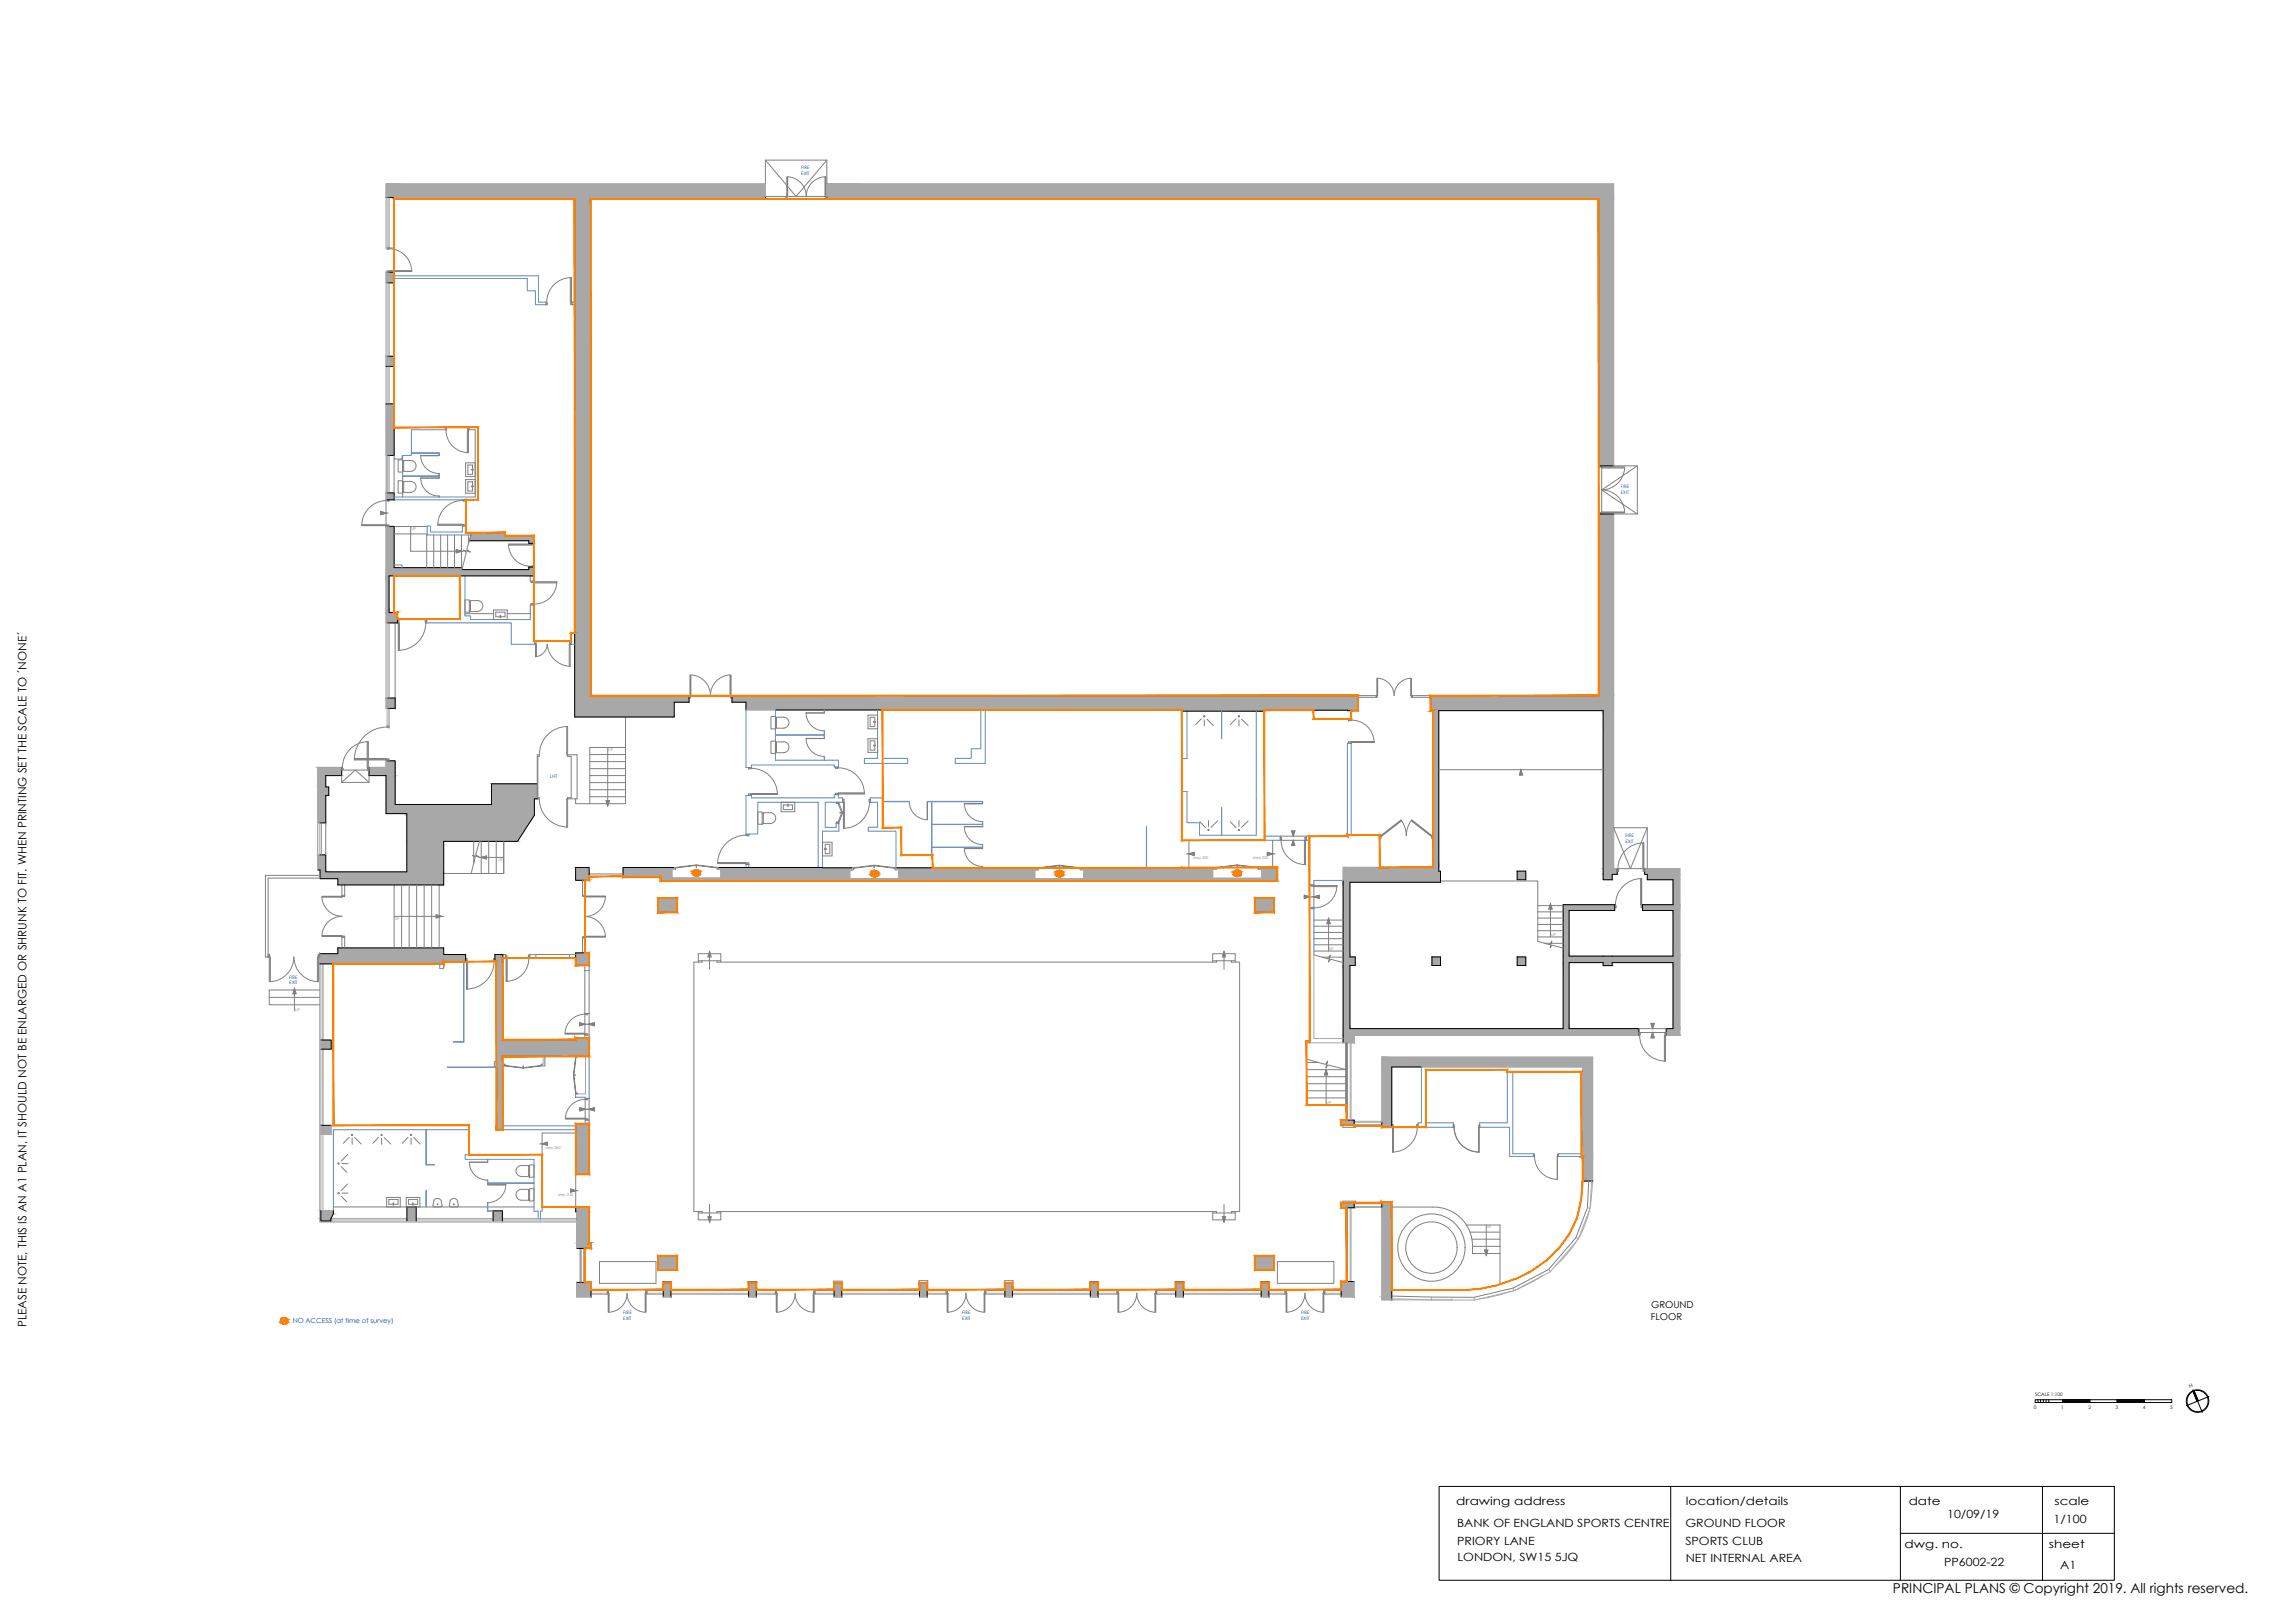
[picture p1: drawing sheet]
<svg xmlns="http://www.w3.org/2000/svg" width="841mm" height="594mm" viewBox="0 0 841 594" stroke-linecap="round" stroke-linejoin="round" font-family="sans-serif">
<defs><g id="words">
<text font-size="5" x="693.7" y="583.6">PRINCIPAL PLANS © Copyright 2019. All rights reserved.</text>
<text font-size="4.3" x="9.7" y="486" transform="rotate(-90 9.7 486)">PLEASE NOTE, THIS IS AN A1 PLAN, IT SHOULD NOT BE ENLARGED OR SHRUNK TO FIT. WHEN PRINTING SET THE SCALE TO ´NONE´</text>
<g font-size="4.1">
<text x="533.7" y="551.3">drawing address</text>
<text x="617.8" y="551.3">location/details</text>
<text x="699.5" y="551.2">date</text>
<text x="752.9" y="551.2">scale</text>
<text x="713.6" y="556">10/09/19</text>
<text x="752.5" y="557.7">1/100</text>
<text x="533.9" y="559.3">BANK OF ENGLAND SPORTS CENTRE</text>
<text x="617.6" y="559.2">GROUND FLOOR</text>
<text x="534" y="565.8">PRIORY LANE</text>
<text x="617.6" y="566">SPORTS CLUB</text>
<text x="698" y="566.8">dwg. no.</text>
<text x="750.8" y="566.8">sheet</text>
<text x="534.1" y="571.8">LONDON, SW15 5JQ</text>
<text x="617.8" y="572.1">NET INTERNAL AREA</text>
<text x="712.5" y="573.5">PP6002-22</text>
<text x="755" y="574.6">A1</text>
</g>
<g font-size="3.5">
<text x="605.1" y="479.1">GROUND</text>
<text x="605" y="483.4">FLOOR</text>
</g>
<text font-size="2.5" fill="#0037dd" x="107.3" y="484.5">NO ACCESS (at time of survey)</text>
<text font-size="1.9" x="802.5" y="508.2" transform="rotate(-23 802.5 508.2)">N</text>
<g font-size="1.7" fill="#0037dd">
<text x="293.6" y="62">FIRE</text>
<text x="293.6" y="64">EXIT</text>
<text x="594" y="178.8">FIRE</text>
<text x="594" y="180.9">EXIT</text>
<text x="201.6" y="285.1">LIFT</text>
<text x="595.7" y="306.7">FIRE</text>
<text x="595.7" y="308.8">EXIT</text>
<text x="106" y="358.5">FIRE</text>
<text x="106" y="360.6">EXIT</text>
<text x="228.4" y="481.4">FIRE</text>
<text x="228.4" y="483.5">EXIT</text>
<text x="352.6" y="481.4">FIRE</text>
<text x="352.6" y="483.5">EXIT</text>
<text x="476.8" y="481.4">FIRE</text>
<text x="476.8" y="483.5">EXIT</text>
</g>
<g font-size="1.7">
<text x="745.3" y="516">0</text>
<text x="745.8" y="511.1">SCALE 1:100</text>
<text x="755.3" y="515.9">1</text>
<text x="765.4" y="516">2</text>
<text x="775.2" y="516">3</text>
<text x="785.3" y="516">4</text>
<text x="795.2" y="515.9">5</text>
</g>
<g font-size="1.4" fill="#808080">
<text x="150.8" y="194.2">UP</text>
<text x="222.9" y="275.1">UP</text>
<text x="182.7" y="315.5">UP</text>
<text x="437.2" y="314.8">step 200</text>
<text x="459.2" y="314.8">step 200</text>
<text x="144.7" y="337">UP</text>
<text x="487.1" y="348">UP</text>
<text x="568.5" y="342.9">UP</text>
<text x="108.2" y="370.1">UP</text>
<text x="486.1" y="404.4">UP</text>
<text x="200" y="420.8">step 260</text>
<text x="204.5" y="438.2">step 225</text>
<text x="544.8" y="449.9">UP</text>
</g>
</g></defs>
<!-- layer: BLOCKS -->
<g fill="none" stroke="#808080" stroke-width=".37">
<path d="M280.5 71.9h7.5M280.5 72.9h7.5M288 71.9h.3l.1 1h-.4zM288.3 64.7h.4v7.2h-.4zM288.6 64.8a7.2 7.2 0 0 1 6.9 7.1 7.2 7.2 0 0 1 6.8-7.1M302.3 64.7h.4v7.2h-.4zM302.7 71.9h.3v1h-.5zM141.8 99.2l.8 .2v.3h-.8zM141.8 90.8h.8v.3l-.8 .2zM142.5 91.1a8.3 8.3 0 0 1 8.4 8.3M142.6 99.1h8.3v.3h-8.3zM142.6 99.4h8.3"/>
<path d="M200.1 110.7h.2l.3 .9h-.5zM209 101.7h.4v9h-.4zM209.3 101.7a9 9 0 0 0-9 9M209.4 110.7h.3v.9h-.5zM209.4 101.7v9M163.2 156.5h.5l-.2 .9h-.3zM163.5 157.4a8.1 8.1 0 0 0 8.1 8.4M171.3 157.4h.3v8.4h-.3zM171.4 156.5h.5v.9h-.3zM171.6 157.4v8.4M145.9 168.4h1.7v4.5h-1.7zM145.9 176.1h1.7v4.5h-1.7z"/>
<path d="M147.6 168.9h.3v3.5h-.3M147.6 176.6h.3v3.5h-.3M147.6 166.8v15.2M147.9 168.9v-.2h2.8a1.99 1.99 0 0 1 1.8 2 1.99 1.99 0 0 1-1.9 1.9M147.9 172.4v.2h2.8M150.6 176.3a2.01 2.01 0 0 1 1.9 2 2.01 2.01 0 0 1-1.9 2M150.7 176.3h-2.8v.3M154.2 166.8l6.6 .1zM154.2 166.8a6.6 6.6 0 0 0 6.6 6.6M154.2 175.1h6.6zM154.2 175a6.6 6.6 0 0 0 6.6 6.7M170.6 169.5h3.5v5.1h-3.5z"/>
<path d="M170.6 175.7h3.5v5h-3.5zM172.7 172l.8 .1zM172.7 178.1l.8 .1zM173.2 172v-1.7h-1.8v3.5h1.8v-1.7M173.2 178.1v-1.6h-1.8v3.3h1.8v-1.6M585.8 170.6h1.1v.4l-1.1 .2zM586.9 171h8.5v.4h-8.5zM595.4 171.4a8.4 8.4 0 0 1-8.5 8 8.4 8.4 0 0 1 8.5 8.1M132.6 192.2h9.2v.3h-9.2zM132.6 192.5h9.2M141.7 183.3a9.2 9.2 0 0 0-9.1 9.2M141.8 192.5l.8-.2v.5h-.8z"/>
<path d="M141.8 183.1h.8v.5l-.8-.2zM147.9 180.1v.3h2.8M160.5 192h8.9v.3h-8.9zM160.5 192.3h8.9M169.4 183.3a9 9 0 0 0-9 9M169.4 192.3l1.1-.1v.4h-1.1zM169.4 183.1h1.1v.4l-1.1-.1zM186.3 199.3a8.1 8.1 0 0 0 8.4 8.1M186.4 199.3h8.4v.4h-8.4zM186.4 199.3h8.4M194.8 199h.8v.5l-.8-.2zM585.8 187.7l1.1 .2v.4h-1.1z"/>
<path d="M586.9 187.5h8.5v.4h-8.5zM144.4 210.9v13.5M170.4 219.7h1.6v4.5h-1.6zM194.6 212.9h1v.3l-1 .2zM194.8 207.4l.8-.2v.5h-.8zM195.6 213.2h8.4v.3h-8.4zM195.6 213.2h8.4M204 213.1a8.1 8.1 0 0 1-8.4 8.1M145.7 227h.5l-.2 1.1h-.3zM146 228.1h.4v10.1h-.4zM146 228.1v10.1M155.8 227h.6v1.1h-.4z"/>
<path d="M156 228.1a10.1 10.1 0 0 1-10 10.1M170.4 224.8h10.5M172 220.2h.4v3.5h-.4M172.4 220.2v-.2h2.7a1.99 1.99 0 0 1 1.8 2 1.99 1.99 0 0 1-1.8 2h-2.7v-.3M180.9 223.4h5v3.5h-5zM183.3 225.4l.2 .8zM183.3 225.9h-1.6v-1.7h3.4v1.7h-1.6M185.9 224.8h8.4M194.6 221.1l1 .1v.3h-1zM208.9 235.6v8.4a8.7 8.7 0 0 1-8.4-8 4.7 4.7 0 0 1-4.3 4.5v-4.9h.3v-.6h-.6v1h.7v4.5M208.9 236l-.2-1h.6v1h-.7v8.1M252.5 254.8h.3l.2 .9h-.5z"/>
<path d="M252.8 247.2h.4v7.6h-.4zM253.2 247.2a7.6 7.6 0 0 1 7.2 7.5 7.5 7.5 0 0 1 7.1-7.5M267.5 247.2h.4v7.6h-.4zM267.9 254.8h.4v.9h-.6zM497.6 255.4h6.7M497.6 254.8h6.7M504.3 254.8h.3l.1 .6h-.4zM504.6 248.4h.3v6.4h-.3zM504.8 248.4a6.4 6.4 0 0 1 6.1 6.4M517 248.4h.3v6.4h-.3zM517 248.4a6.4 6.4 0 0 0-6.1 6.4M517.3 254.8h.3v.6h-.5z"/>
<path d="M517.6 255.4h6.6M517.6 254.8h6.6M129.9 277.8h11.9v.5h-11.9zM129.9 278.3h11.9M134.6 271.7h.3v9.4h-.3zM134.9 271.7a9.4 9.4 0 0 0-9.4 9.3M134.9 271.7v9.4M141.8 266.3a12 12 0 0 0-11.9 11.9M141.8 278.3l.8-.3v.7h-.8zM141.8 265.9h.8v.7l-.8-.3zM196.9 276.5h.8v.5h-.6v15.2h.6v.4h-.8zM207.7 266.1h.3v10.4h-.3z"/>
<path d="M208 266.1a10.4 10.4 0 0 0-10.4 10.3M208 276.5h3.5v16.1h-3.5v-.4h1.3v-15.2h-1.3zM282.5 262.4h1.7v4.6h-1.7zM282.5 271.5h1.7v4.4h-1.7zM284.2 262.9h.4v3.6h-.4M284.2 272h.4v3.4h-.4M284.6 266.5v.2h2.7M284.6 275.4v.3h2.7M287.2 262.7a2.01 2.01 0 0 1 1.9 2 2.01 2.01 0 0 1-1.9 2M287.2 271.7a2.01 2.01 0 0 1 1.9 2 2.01 2.01 0 0 1-1.9 2M287.3 262.7h-2.7v.2M287.3 271.7h-2.7v.3"/>
<path d="M295.4 270.4a6.6 6.6 0 0 0 6.6 6.6M295.4 261.1a6.6 6.6 0 0 0 6.6 6.6M295.4 270.4l6.6 .1zM295.4 261.1l6.6 .1zM318.1 261.9h3.5v5h-3.5zM318.1 270.6h3.5v5h-3.5zM320.1 264.3l.8 .2zM320.1 273l.8 .1zM320.6 264.3v-1.6h-1.7v3.4h1.7v-1.6M320.6 273v-1.7h-1.7v3.5h1.7v-1.7M440.2 263.3l-2.1 2.1M441.3 263.6v2.3"/>
<path d="M442.3 263.4l2.4 2.3M453 263.3l-2.2 2.1M454 263.6l.1 2.3M455 263.4l2.4 2.3M494.1 271.7h.6v.2h.5v.3h-1.1zM494.1 263.5h1.1v.3l-1.1 .2zM495.1 263.8a8.1 8.1 0 0 1 8.4 8.1M495.2 271.9h8.4M503.5 271.6h-8.3v.3h8.4M503.6 271.6v.3M125.2 281.1h.3l.2 .9h-.5zM134.9 281.1h.3v.9h-.5z"/>
<path d="M197.6 292.6a10.4 10.4 0 0 0 10.4 10.3M207.7 292.6h.3v10.3h-.3zM274.3 290.8l1.1 .2v.3h-1.1zM274.3 281.1h1.1v.3l-1.1 .2zM275.3 281.4a9.5 9.5 0 0 1 9.6 9.5M275.4 290.6h9.5v.4h-9.5zM275.4 291h9.5M277.7 297.4h1.6v4.5h-1.6zM279.3 297.9h.4v3.5h-.4M279.7 297.9v-.2h2.7a1.99 1.99 0 0 1 1.9 2 1.99 1.99 0 0 1-1.9 1.9h-2.7v-.2M286.2 293.8h5v3.5h-5zM288.7 294.5l.1 .8z"/>
<path d="M288.7 294.8h-1.7v1.7h3.4v-1.7h-1.6M306.2 290.5l1.1 .3v.3h-1.1zM306.2 280.9h1.1v.3l-1.1 .2zM306.5 293.8h.9v.3l-.9 .2zM307.1 294.2l.3-.1 1.3 3.3-.3 .2zM307.3 281.2a9.5 9.5 0 0 1 9.5 9.5M307.3 290.4h9.5v.4h-9.5zM307.3 290.8h9.5M308.4 297.8l.3 .1-1.3 3.4-.3-.2zM308.7 297.4l-.9 .3 .9 .2M308.8 292.7h.5l-.2 1.1h-.3zM309.1 293.8h.3v9.6h-.3z"/>
<path d="M309.1 293.8v9.6M318.5 292.7h.5v1.1h-.3zM318.6 293.8a9.5 9.5 0 0 1-9.5 9.6M333.2 293.6a6.6 6.6 0 0 0 6.7 6.6M339.8 293.6l.1 6.6zM353.4 294.3a6.6 6.6 0 0 0 6.6 6.6M353.4 294.3l6.6 .1zM247.3 317.7l.3 .3v.4h-.3zM247.4 317.7l7.8-.7zM255.1 316.8l.1 .9v-.9M255.3 316.8l7.7 1.1zM263 317.7l.1 .7h-.3z"/>
<path d="M263 315.9h10.4v.4h-10.4zM263 316.3h10.4M273.4 305.9a10.4 10.4 0 0 0-10.4 10.4M273.4 316.3l1-.3v.6h-1zM273.4 305.6h1v.5l-1-.2zM301.4 308.5h3.5v5h-3.5zM302.1 310.9l.8 .1zM302.4 310.9v-1.6h1.7v3.4h-1.7v-1.7M306.5 301.1l.9 .2v.3h-.9zM312.4 317.9l.3 .2v.5h-.3zM312.6 317.9l7.7-1zM320.3 316.9v.9"/>
<path d="M320.4 316.9v.9M320.4 316.9l7.8 1zM328.2 317.9l.1 .7h-.3zM353.4 310.7a6.6 6.6 0 0 0 6.6 6.6M353.4 302.7a6.6 6.6 0 0 0 6.6 6.6M353.4 310.7l6.6 .1zM353.4 302.7l6.6 .1zM380.2 317.9l.4 .2v.5h-.4zM380.4 317.9l7.7-1zM388.1 316.9v.9l.1-.9M388.2 316.9l7.7 1.1zM395.9 317.9h.2v.7h-.3z"/>
<path d="M439.7 301l2.1 2.1M442.9 300.5v2.3M445.4 317.7l.4 .3v.4h-.4zM445.6 317.7l7.7-.9zM446.2 300.7l-2.4 2.3M450.8 301l2.2 2.1M453.3 316.8v.9M453.4 316.8l7.7 1.1zM453.4 316.8v.9M454.1 300.5l-.1 2.3M457.4 300.7l-2.4 2.3M461.1 317.7h.2v.7h-.3z"/>
<path d="M469.2 306.8h.5l-.2 1h-.3zM469.5 307.8a8.9 8.9 0 0 0 8.9 8.9M478 307.8h.4v8.9h-.4zM478.2 306.8h.5v1h-.3v-.4h-.2zM478.4 307.8v8.9M505.6 306.1h.3l.2 1h-.5zM505.9 306.1l7.5-5.8 .2 .3-7.4 5.8zM513.4 300.3a9.5 9.5 0 0 1 2 5.8 9.5 9.5 0 0 1 1.9-5.8M517.4 300.3l7.4 5.8-.2 .3-7.4-5.8zM524.8 306.1h.4v1h-.5zM592.7 318.1h.2l.3 1.1h-.5zM602 308.8h.3v9.3h-.3z"/>
<path d="M602.3 308.7a9.4 9.4 0 0 0-9.4 9.4M602.3 318.1h.4v1.1h-.6zM602.3 308.8v9.3M118 328.3h7.3v.3h-7.3zM118 328.6a7.3 7.3 0 0 0 7.3 7M125.3 327.9v.4l.4 .1h.6v-.5M125.3 335.6a7.3 7.3 0 0 0-7.3 7M213.5 327.8h.8v.4l-.8 .1zM214.3 328.2h7.6v.3h-7.6zM215.9 320.1h12.4M215.9 321h12.4M221.8 328.5a7.6 7.6 0 0 1-7.5 7.2 7.5 7.5 0 0 1 7.5 7.2"/>
<path d="M480.5 324.1h1v.3l-1 .2zM480.5 332.3l1 .2v.3h-1zM481.5 324.4h8.4v.4h-8.4zM481.5 324.4h8.4M489.9 324.4a8.1 8.1 0 0 1-8.4 8.1M591.7 331.4h.3v.4h.2v.6h-.5zM601.2 321.8h.4v9.6h-.4zM601.6 321.8a9.5 9.5 0 0 0-9.6 9.5M601.6 331.4h.3v1h-.5zM601.6 321.8v9.6M98.2 349.5h.6l-.1 1h-.5M98.7 350.5h.4v9.1h-.4z"/>
<path d="M107.7 350.5a9 9 0 0 1-8.6 9M107.7 350.5a9 9 0 0 0 8.6 9M116.3 350.5h.4v9.1h-.4zM117.2 349.5h-.6l.1 1h.5M118 342.7h7.3v.3h-7.3zM125.3 343.3v-.3l.4-.2h.6v.5M170.6 351.1h.6l-.2 1.1h-.4zM171 352.2h.4v10.1h-.4zM171 352.2v10.1M180.8 351.1h.6v1.1h-.4zM181 352.2a10.1 10.1 0 0 1-10.1 10.1M185.2 349.9h.5l-.2 1h-.3z"/>
<path d="M185.5 350.9h.4v8.6h-.4zM185.5 350.9v8.6M193.6 349.9h.5v1h-.3zM193.8 350.8a8.3 8.3 0 0 1-8.3 8.6M213.5 343.1l.8 .2v.3h-.8zM214.3 342.9h7.6v.4h-7.6zM255.9 352.4v-3.1h8.2v3.1M255.9 351.9h8.2M257.3 351.9v.5h-3v91.4h3v.5M262.7 351.9v.5h183.1v-.5M444.4 352.4v-3.1h8.3v3.1M444.4 351.9h8.3"/>
<path d="M451.3 351.9v.5h3v91.4h-3v.5M207.1 378.4h7.2v.4h-7.2zM214.3 371.5a7.3 7.3 0 0 0-7.3 6.9M214.3 371.2h1v.5l-1-.2zM214.3 378.8l1-.2v.5h-1zM600.6 378.2h.5l-.2 1h-.3zM600.9 379.2a9.4 9.4 0 0 0 9.4 9.4M609.9 379.2h.4v9.4h-.4zM610.1 378.2h.5v1h-.3v-.4h-.2zM610.3 379.2v9.4M184.9 389.8h.3l-.2 .6zM185 390.2l6.7 1z"/>
<path d="M191.7 391.2v-.8l.1 .8M191.8 391l6.6-.8zM198.3 389.8h.3v.6zM210.1 393.7l.8 .1h-.8M210.1 393.8l1 6.7zM210.9 387.1l-.8 6.7zM210.9 386.9h.7v.3zM128 416.6l-2.2 2.1M129 416.9l.1 2.3M130 416.7l2.4 2.3M138.8 416.6l-2.2 2.1M139.9 416.9v2.3"/>
<path d="M140.8 416.7l2.4 2.3M149.5 416.6l-2.1 2.1M150.7 416.9v2.3M151.6 416.7l2.4 2.3M207.2 409.5h7.2v.4h-7.2zM210.9 400.5l.7-.1v.3zM214.4 402.6a7.3 7.3 0 0 0-7.2 7M214.4 402.3h1v.5l-1-.2zM214.4 409.9l1-.1v.4h-1zM493.4 410.1h-1.3v.2M496.9 412v.9h-4.8v-.8M510 411.9h.5l-.2 1h-.3z"/>
<path d="M510.3 412.9h.4v9.1h-.4zM510.3 412.9v9.1M519.2 411.9h.5v1h-.3v-.4h-.2zM519.4 412.9a9.1 9.1 0 0 1-9.1 9.1M532.6 412h.3v.9h-.3zM532.9 412.9a9.1 9.1 0 0 0 9.1 9.1M541.9 412.9l.1 9.1zM542 412h.2v.9h-.2zM125 438.1l2.1 2.1M125 427.3l2.1 2.1M125.3 426.2h2.2M127.4 433.6l-2.4 2.4"/>
<path d="M127.4 422.8l-2.4 2.5M127.5 437h-2.2M141.7 438.6h5v3.5h-5zM148.9 438.6h5v3.5h-5zM172 425.6a6.6 6.6 0 0 0 6.6 6.6M172 425.6l6.6 .1zM178.8 433.9l6.6 .1zM185.4 433.9a6.6 6.6 0 0 1-6.7 6.6M191 426.9a2.01 2.01 0 0 0-1.9 2 2.01 2.01 0 0 0 1.9 2M191 435.6a2.01 2.01 0 0 0-1.9 2 2.01 2.01 0 0 0 1.9 2M191 426.9h2.7v.3M191 435.6h2.7v.3"/>
<path d="M193.7 430.7v.2h-2.7M193.7 439.3v.3h-2.7M194.1 426.6h1.6v4.6h-1.6zM194.1 427.2h-.4v3.5h.4M194.1 435.4h1.6v4.5h-1.6zM194.1 435.9h-.4v3.4h.4M562.1 422.8h.2v.8h-.2zM562.3 423.5a8.4 8.4 0 0 0 8.4 8.4M570.6 423.6l.2 8.3zM570.8 422.8h.2v.8h-.2zM144.1 440.6l.2 .8zM144.1 441.1h-1.6v-1.8h3.4v1.8h-1.6"/>
<path d="M151.3 440.6l.2 .8zM151.3 441.1h-1.6v-1.8h3.4v1.8h-1.6M161.5 442l.5-.5-.3-1.7a1.49 1.49 0 0 0-1.4-.9 1.49 1.49 0 0 0-1.3 .8l-.3 1.8 .2 .4 2.6 .2M164.7 441.4l.1 .4 .4 .3 2.6-.2 .2-.4-.4-1.7a1.49 1.49 0 0 0-1.3-.9 1.49 1.49 0 0 0-1.3 .8l-.3 1.7M255.9 443.8v3h8.2v-3M255.9 444.3h8.2M262.7 444.3v-.5h183.1v.5M444.4 443.8v3h8.3v-3M444.4 444.3h8.3M492.1 440.5v-.6h4.8v.6M492.1 442.4v.3h1.3M510 442.1h15a14.2 14.2 0 0 1 14.6 14.2v2.8h10.1"/>
<path d="M537.4 448.7h12.3v21.8M538.7 451.3h11M539.4 453.9h10.3M539.6 456.5h10.1M219.7 462.1h20.7v7.9h-20.7zM222.6 472.7h.4l-.1 1h-.3zM222.9 473.7h.3v6.9h-.3zM236.4 473.7h.4v6.9h-.4zM236.6 472.7h.5v1l-.5-.4zM242.9 472.3v-2.9h3.2v2.9M274.1 472.3v-2.9h3.3v2.9M284.2 472.7h.4l-.1 1h-.3z"/>
<path d="M284.5 473.7h.3v6.9h-.3zM291.4 473.7a7 7 0 0 0 6.6 6.9M291.4 473.7a7 7 0 0 1-6.6 6.9M298 473.7h.4v6.9h-.4zM298.2 472.7h.4v1l-.4-.4zM305.5 472.3v-3.1h3.1v3.1M336.7 472.3v-3.2h3.3v3.2M346.7 472.7h.5l-.1 1h-.4zM347.1 473.7h.3v6.9h-.3zM360.6 473.7h.3v6.9h-.3zM360.8 472.7h.5v1h-.4zM368.1 472.3v-3.2h3.1v3.2"/>
<path d="M399.4 472.3v-2.9h3.2v2.9M409.3 472.7h.5l-.1 1h-.4zM409.7 473.7h.3v6.9h-.3zM423.2 473.7h.3v6.9h-.3zM423.4 472.7h.5v1h-.4zM430.6 472.3v-2.9h3.3v2.9M462 472.3v-2.9h3.1v2.9M468.1 462.1h20.7v7.9h-20.7zM470.9 472.7h.5l-.1 1h-.4zM471.3 473.7h.3v6.9h-.3zM484.8 473.7h.3v6.9h-.3zM485 472.7h.5v1h-.4z"/>
<path d="M493.4 469.2h-2.1v3.1M223.2 480.6a7 7 0 0 0 6.6-6.9 6.9 6.9 0 0 0 6.6 6.9M347.4 480.6a7 7 0 0 0 6.6-6.9 6.9 6.9 0 0 0 6.6 6.9M410 480.6a7 7 0 0 0 6.6-6.9 7 7 0 0 0 6.6 6.9M471.6 480.6a7 7 0 0 0 6.6-6.9 6.9 6.9 0 0 0 6.6 6.9"/>
<circle cx="441.3" cy="262.4" r=".23"/>
<circle cx="454" cy="262.4" r=".23"/>
<circle cx="442.9" cy="304" r=".23"/>
<circle cx="454" cy="304" r=".23"/>
<circle cx="129" cy="415.7" r=".23"/>
<circle cx="139.8" cy="415.7" r=".23"/>
<circle cx="150.6" cy="415.7" r=".23"/>
<circle cx="124.1" cy="437" r=".23"/>
<circle cx="124.1" cy="426.2" r=".23"/>
<circle cx="160.3" cy="441.1" r=".15"/>
<circle cx="166.3" cy="441.1" r=".15"/>
<circle cx="524.6" cy="456.9" r="12.3"/>
<circle cx="524.6" cy="456.9" r="9.4"/>
</g>
<!-- layer: Partitions -->
<g fill="none" stroke="#5c8ab8" stroke-width=".37">
<path d="M144.4 101h52.9v9.7h2.8M144.4 102h48.8v4.5h3v5.1h3.9M209.7 110.7h.9M209.7 111.6h.9M144.4 156.5h18.8M163.2 157.4h-12.5v9.4h-3.4v1.3h-2.9v-1.3M171.9 156.5h3.3v26.6h-30.8M171.9 157.4h2.2v24.6h-29.7M147.6 174.3h13.2l.2-.9v1.7l-.2-.6h-13.2M150.7 165.8h10.3v1l-.2-.8h-10.1M160.8 182v-.3l.2 .3M172.8 195h-2v-2.4h-1.4v2.2h-11.6v-2.1h-1.3v3.2h16.1"/>
<path d="M144.4 206.9h2.9v1M168.5 210.9v15.8h-12.1v1.4h31v7.9h8.5v-1.2h-.3v-13.3h-1.3v5.4h-21.9v-1.3h-2v-14.7M194.3 210.9v2h1.3v-2M210.6 231.8h-1.3v4.2h1.3M273.4 260v21.1h2v-.9h30.3v.7h1.6v-2.5h-23.1v-18.4M284.2 269.3h17.8M284.2 269.2h17.8M302 260v1.1l.2-1.1M302 267.7l.2 2.7zM302 278.4v-1.4l.2 1.4M321.6 260v17.8h-4.8v1.8h15.8v-1.8h-9.2v-17.8M359.4 260v14.2h-3.5v3.6h-5.8v1.8h10.9v-19.6"/>
<path d="M433.1 260.5v17.3h1.9v-17.3M447.6 260.5v10.1l.1-10.1M460.4 260.5v45.4h-20.8v-4.6h-4.6v-11.4h-1.9v17.9h36.1v-1.5h-5.9v-45.8M481.4 260.1v3.2h12.4v.2h1.4v-3.2M323.4 293.5h9.9l-9.9 .1M339.9 293.5h20.2v.8l-.1-.7zM341.5 293.6l-.1 19.6M273.4 317.7v-1.1h1v1.1M299.8 317.7v-23.9h-22.1v11.6l-4.3 .2v-14.3h2v.9h30.3v-1.1h1.6v1.1h1.5v1.6h-6.4v9.2h4v-1.4h1v2.8h-6v13.3M328.3 317.9v-13.5h-10.1v-1.4h3.4v-9.2h-2.6v-1.6h4.4v10.9h6.9v10.1h11.4v4.7M341.5 301.9h18.5l.1-.9v1.7l-.1-.7h-18.5M341.5 310.3h18.5l.1-1v1.4l-.1-.3h-18.5"/>
<path d="M360 317.9v-.6l.1 .6M420.1 302.8v15.1zM447.6 305.9v-10.1l.1 10.1M505.6 317.7v-11.8h-10.4v-33.7h-1.4v34.1h-15.1v1.5h1.2v16.3h1.6v-1.6h10.7M161.1 353v1.8h1.5v-1.8M169.9 352.2v29.4h-3.8h3.9v-29.4M184.3 349.6h.9v1.3h-.9M194.1 349.6h2.3v1.3h-2.3zM210.9 349.6h-2.2v1.3h2.2M214.3 353.6v1.9h1.6v-1.9M481.5 349.7v-16.9h-1.6v49.1M181.9 388.8h-.7v2"/>
<path d="M181.9 390.8h-17.9l17.9 .2M184.3 390.4h.6M199.7 386.9v3.5h-1.1M214.3 380.2v-1.1h1.6v1.1M215.9 386.9v15.4h-1.5v-.4h-3.5v-1.2M520.9 390.8v20.4h-1.2v1.7h12.9v-1.7h-10.1v-19.4h29.9v19.4h-10.2v1.7h11v10.7h8.9v-1h-7.7v-30h25.1v30h-8.5v1h9M121.4 412.2h50.5v1.6h-49.7v29.6M156.1 413.8v12.8h3.1h-3v-12.8M181.9 412.2v1.6M184.3 413.8h26.7M184.3 412.3h26.7M214.4 411.5v-1.3h1.5v1.3"/>
<path d="M178.6 424.6v1l.2-1M195.7 433.3h-16.9l-.2-1.1v1.7l.2-.5h16.9M156.1 442.1v-6l.1 6M180.7 443.5h-1.9l-.2-3v3.1h2.1M197.2 446.4v-2.8h-1.5v-19h-25.2v-1.6h28.2v20.6h-.6v2.8"/>
</g>
<!-- layer: Whatch -->
<g fill="#a8a8a8" stroke="#a8a8a8" stroke-width=".37">
<path d="M449.5 260.3h13.8v.2z"/>
<path d="M303 67.4l288.3 4.5v-4.5zM303 67.4l288.3 4.5h-288.3z"/>
<path d="M141.5 67.4l139 4.5v-4.5zM141.5 67.4l139 4.5h-139z"/>
<path d="M141.5 71.9l139 .4v-.4zM141.5 71.9l139 .4h-139z"/>
<path d="M303 71.9l288.3 1v-1zM303 71.9l288.3 1h-288.3z"/>
<path d="M144.1 72.3l136.4 .6v-.6zM144.1 72.3l136.4 .6h-136.4z"/>
<path d="M585.9 72.9h5.4zM585.9 72.9h5.4z"/>
<path d="M141.5 99.7l2.9 3.9v-3.9zM141.5 99.7l2.9 3.9h-2.9z"/>
<path d="M141.5 130.5l2.9 3.7v-3.7zM141.5 130.5l2.9 3.7h-2.9z"/>
<path d="M141.5 147.9l2.9 18.9v-18.9zM141.5 147.9l2.9 18.9h-2.9z"/>
<path d="M585.8 72.9l5.5 97.7v-97.7zM585.8 72.9l5.5 97.7h-5.5z"/>
<path d="M141.5 180.5l2.9 2.6v-2.6zM141.5 180.5l2.9 2.6h-2.9z"/>
<path d="M172.8 195l12.3 1.2v-1.2zM172.8 195l12.3 1.2h-12.6z"/>
<path d="M172.5 196.2l23.1 1.8v-1.8zM172.5 196.2l23.1 1.8h-23.6z"/>
<path d="M193.8 198l1.8 1v-1zM193.8 198l1.8 1h-1.8z"/>
<path d="M141.5 192.8l2.9 15.1v-15.1zM141.5 192.8l2.9 15.1h-2.9z"/>
<path d="M193.8 207.7l1.8 .9v-.9zM193.8 207.7l1.8 .9h-1.8z"/>
<path d="M141.5 207.9l27.8 .7 .1-.7zM141.5 207.9l27.8 .7h-27.8z"/>
<path d="M141.5 208.6l54.1 2.3v-2.3zM141.5 208.6l54.1 2.3h-54.1z"/>
<path d="M141.5 210.9l1.1 13.5v-13.5zM141.5 210.9l1.1 13.5h-1.1z"/>
<path d="M141.5 224.4l4.2 3.7v-3.7zM141.5 224.4l4.2 3.7h-4.2z"/>
<path d="M585.8 188.3l5.5 66.5v-66.5zM585.8 188.3l5.5 66.5h-5.5z"/>
<path d="M210.6 72.9l5.9 181.9v-181.9zM210.6 72.9l5.9 181.9h-5.9z"/>
<path d="M524.2 254.8l67.1 .6v-.6zM524.2 254.8l67.1 .6h-67.1z"/>
<path d="M268.3 254.8l229.3 2.4v-2.4zM268.3 254.8l229.3 2.4h-229.3z"/>
<path d="M210.6 254.8l41.9 2.4v-2.4zM210.6 254.8l41.9 2.4h-41.9z"/>
<path d="M141.5 255.7l3.3 3.8v-3.8zM141.5 255.7l3.3 3.8h-3.3z"/>
<path d="M273.4 257.2l224.2 2.8v-2.8zM273.4 257.2l224.2 2.8h-224.2z"/>
<path d="M433.1 260l64.5 .1zM433.1 260l64.5 .1z"/>
<path d="M524.2 255.4l67.1 4.9v-4.9zM524.2 255.4l67.1 4.9h-67.1z"/>
<path d="M493.8 260.1l3.8 .2zM493.8 260.1l3.8 .2z"/>
<path d="M440.8 260.1l22.5 .2zM440.8 260.1l22.5 .2z"/>
<path d="M210.6 257.2l36.5 5.4v-5.4zM210.6 257.2l36.5 5.4h-36.5z"/>
<path d="M141.5 278.7l3.3 2.4v-2.4zM141.5 278.7l3.3 2.4h-3.3z"/>
<path d="M135.2 281.1l9.6 3v-3zM135.2 281.1l9.6 3h-9.6z"/>
<path d="M116.4 281.1l8.8 3v-3zM116.4 281.1l8.8 3h-8.8z"/>
<path d="M116.4 284.1l3 4.1v-4.1zM116.4 284.1l3 4.1h-3z"/>
<path d="M116.4 288.2l4.1 3.2v-3.2zM116.4 288.2l4.1 3.2h-4.1z"/>
<path d="M180.1 287.1l16.8 5.5v-5.5zM180.1 287.1l16.8 5.5h-16.8z"/>
<path d="M180.1 292.6l15.7 2.1v-2.1zM180.1 292.6l15.7 2.1h-15.7z"/>
<path d="M141.5 284.1l3.3 10.6v-10.6zM141.5 284.1l3.3 10.6h-3.3z"/>
<path d="M141.5 294.7l54.3 3.3v-3.3zM141.5 294.7l54.3 3.3h-54.3z"/>
<path d="M149.1 298l46.7 .6v-.6zM149.1 298l46.7 .6h-46.7z"/>
<path d="M116.4 291.4l3 10v-10zM116.4 291.4l3 10h-3z"/>
<path d="M149.1 298.6l40.5 9.6 6.2-9.6zM149.1 298.6l40.5 9.6h-40.5z"/>
<path d="M525.2 260.3l2 57.4v-57.4zM525.2 260.3l2 57.4h-2z"/>
<path d="M587.5 260.3l3.8 57.8v-57.8zM587.5 260.3l3.8 57.8h-3.8z"/>
<path d="M116.4 313.1l3 5.5v-5.5zM116.4 313.1l3 5.5h-3z"/>
<path d="M492.2 317.7l35 1.4v-1.4zM492.2 317.7l35 1.4h-35z"/>
<path d="M149.1 308.2l13.5 11.1v-11.1zM149.1 308.2l13.5 11.1h-13.5z"/>
<path d="M117.3 318.6l2.1 .7v-.7zM117.3 318.6l2.1 .7h-2.1z"/>
<path d="M602.7 318.1l12.9 2.2v-2.2zM602.7 318.1l12.9 2.2h-12.9z"/>
<path d="M587.5 318.1l5.2 2.2v-2.2zM587.5 318.1l5.2 2.2h-5.2z"/>
<path d="M117.3 319.3l45.3 2.5v-2.5zM117.3 319.3l45.3 2.5h-45.3z"/>
<path d="M603.7 320.3l11.9 1.9v-1.9zM603.7 320.3l11.9 1.9h-11.9z"/>
<path d="M587.5 320.3l3.3 1.9v-1.9zM587.5 320.3l3.3 1.9h-3.3z"/>
<path d="M210.9 317.7l5 4.7v-4.7zM210.9 317.7l5 4.7h-5z"/>
<path d="M492.2 319.1l35.7 3.4v-3.4zM492.2 319.1l35.7 3.4h-35.7z"/>
<path d="M492.2 322.5l35.7 .6v-.6zM492.2 322.5l35.7 .6h-35.7z"/>
<path d="M123.8 321.8l38.8 2.3v-2.3zM123.8 321.8l38.8 2.3h-38.8z"/>
<path d="M613.1 322.2l2.5 9.2v-9.2zM613.1 322.2l2.5 9.2h-2.5z"/>
<path d="M572.8 331.4l18.9 .3v-.3zM572.8 331.4l18.9 .3h-18.9z"/>
<path d="M601.9 331.4l13.7 2.1v-2.1zM601.9 331.4l13.7 2.1h-13.7z"/>
<path d="M572.8 331.7l18.9 1.8v-1.8zM572.8 331.7l18.9 1.8h-18.9z"/>
<path d="M459.9 328.9l6.9 5.3v-5.3zM459.9 328.9l6.9 5.3h-6.9z"/>
<path d="M613.1 333.5l2.5 16.7v-16.7zM613.1 333.5l2.5 16.7h-2.5z"/>
<path d="M572.8 333.5l2.2 16.7v-16.7zM572.8 333.5l2.2 16.7h-2.2z"/>
<path d="M492.2 323.1l2.5 27.4v-27.4zM492.2 323.1l2.5 27.4h-2.5z"/>
<path d="M572.8 350.2l42.8 2.4v-2.4zM572.8 350.2l42.8 2.4h-42.8z"/>
<path d="M556 350.5l3.1 3.1v-3.1zM556 350.5l3.1 3.1h-3.1z"/>
<path d="M524.7 350.5l3.2 3.1v-3.1zM524.7 350.5l3.2 3.1h-3.2z"/>
<path d="M492.2 350.5l4.4 3.1v-3.1zM492.2 350.5l4.4 3.1h-4.4z"/>
<path d="M587.5 352.6l3.3 1.1v-1.1zM587.5 352.6l3.3 1.1h-3.3z"/>
<path d="M613.1 352.6l2.5 24.1v-24.1zM613.1 352.6l2.5 24.1h-2.5z"/>
<path d="M572.8 352.6l2.2 24.1v-24.1zM572.8 352.6l2.2 24.1h-2.2z"/>
<path d="M492.2 353.6l2.5 23.1v-23.1zM492.2 353.6l2.5 23.1h-2.5z"/>
<path d="M610.6 376.7l5 2.5v-2.5zM610.6 376.7l5 2.5h-5z"/>
<path d="M492.2 376.7l108.4 2.5v-2.5zM492.2 376.7l108.4 2.5h-108.4z"/>
<path d="M492.2 379.2l4.1 2.7v-2.7zM492.2 379.2l4.1 2.7h-4.1z"/>
<path d="M433.1 317.7l12.3 .2zM433.1 317.7l12.3 .2z"/>
<path d="M263.1 317.7l38.3 .2zM263.1 317.7l38.3 .2z"/>
<path d="M461.3 317.7l6.8 .7v-.7zM461.3 317.7l6.8 .7h-6.8z"/>
<path d="M396.1 317.9l49.3 .5v-.5zM396.1 317.9l49.3 .5h-49.3z"/>
<path d="M263.1 317.9l49.3 .5v-.5zM263.1 317.9l49.3 .5h-49.3z"/>
<path d="M228.3 317.7l19 .7v-.7zM228.3 317.7l19 .7h-19z"/>
<path d="M396.1 318.4l48.3 .2zM396.1 318.4l48.3 .2z"/>
<path d="M328.3 317.9l51.9 .7v-.7zM328.3 317.9l51.9 .7h-51.9z"/>
<path d="M264.1 318.4l48.3 .2zM264.1 318.4l48.3 .2z"/>
<path d="M228.3 318.4l17.9 2.9v-2.9zM228.3 318.4l17.9 2.9h-17.9z"/>
<path d="M462.3 318.4l5.8 3.3v-3.3zM462.3 318.4l5.8 3.3h-5.8z"/>
<path d="M397.1 318.6l47.3 3.1v-3.1zM397.1 318.6l47.3 3.1h-47.3z"/>
<path d="M264.1 318.6l47.3 3.1v-3.1zM264.1 318.6l47.3 3.1h-47.3z"/>
<path d="M242 321.3l4.2 .4v-.4zM242 321.3l4.2 .4h-4.2z"/>
<path d="M397.1 321.7l71 .1zM397.1 321.7l71 .1z"/>
<path d="M329.3 318.6l49.9 3.2v-3.2zM329.3 318.6l49.9 3.2h-49.9z"/>
<path d="M242 321.7l69.4 .1zM242 321.7l69.4 .1z"/>
<path d="M242 321.8l226.1 .8v-.8zM242 321.8l226.1 .8h-226.1z"/>
<path d="M241.2 328.9l6.9 5.3v-5.3zM241.2 328.9l6.9 5.3h-6.9z"/>
<path d="M123.8 347.2l38.8 2.1v-2.1zM123.8 347.2l38.8 2.1h-38.8z"/>
<path d="M117.2 349.3l45.4 .3v-.3zM117.2 349.3l45.4 .3h-45.4z"/>
<path d="M181.4 349.6l2.9 2.6v-2.6zM181.4 349.6l2.9 2.6h-2.9z"/>
<path d="M117.2 349.6l53.4 2.6v-2.6zM117.2 349.6l53.4 2.6h-53.4z"/>
<path d="M117.2 352.2l45.4 .8v-.8zM117.2 352.2l45.4 .8h-45.4z"/>
<path d="M210.9 349l5 4.6v-4.6zM210.9 349l5 4.6h-5z"/>
<path d="M210.9 380.2l5 .6v-.6zM210.9 380.2l5 .6h-5z"/>
<path d="M181.9 352.2l2.4 28.6v-28.6zM181.9 352.2l2.4 28.6h-2.4z"/>
<path d="M117.6 380.9l3.8 3.4v-3.4zM117.6 380.9l3.8 3.4h-3.8z"/>
<path d="M181.9 380.8l34 6.1v-6.1zM181.9 380.8l34 6.1h-34z"/>
<path d="M506.4 387.2l77.2 3.6v-3.6zM506.4 387.2l77.2 3.6h-77.2z"/>
<path d="M506.4 390.8l3.6 20.2v-20.2zM506.4 390.8l3.6 20.2h-3.6z"/>
<path d="M491.5 410.3l4.8 1.8v-1.8zM491.5 410.3l4.8 1.8h-4.8z"/>
<path d="M506.4 411l3.6 1.9v-1.9zM506.4 411l3.6 1.9h-3.6z"/>
<path d="M211 411.5l4.9 2.3v-2.3zM211 411.5l4.9 2.3h-4.9z"/>
<path d="M181.9 386.9l2.4 26.9v-26.9zM181.9 386.9l2.4 26.9h-2.4z"/>
<path d="M117.6 412.2l3.8 3.3v-3.3zM117.6 412.2l3.8 3.3h-3.8z"/>
<path d="M580 390.8l3.6 32.8v-32.8zM580 390.8l3.6 32.8h-3.6z"/>
<path d="M211 413.8l4.9 16.3v-16.3zM211 413.8l4.9 16.3h-4.9z"/>
<path d="M580 423.6l3.6 9v-9zM580 423.6l3.6 9h-3.6z"/>
<path d="M506.4 440.2l3.6 2v-2zM506.4 440.2l3.6 2h-3.6z"/>
<path d="M491.5 440.5l4.8 1.9v-1.9zM491.5 440.5l4.8 1.9h-4.8z"/>
<path d="M211 442.1l4.9 1.7v-1.7zM211 442.1l4.9 1.7h-4.9z"/>
<path d="M117.6 443.4l4.6 1.2v-1.2zM117.6 443.4l4.6 1.2h-4.6z"/>
<path d="M117.6 444.6l3.6 1.8 1-1.8zM117.6 444.6l3.6 1.8h-3.6z"/>
<path d="M180.7 443.5l3.4 3.7v-3.7zM180.7 443.5l3.4 3.7h-3.4z"/>
<path d="M149.1 442.1l3.4 5.1v-5.1zM149.1 442.1l3.4 5.1h-3.4z"/>
<path d="M117.6 446.4l3.6 .8v-.8zM117.6 446.4l3.6 .8h-3.6z"/>
<path d="M211.3 443.8l4.6 11.6v-11.6zM211.3 443.8l4.6 11.6h-4.6z"/>
<path d="M211.3 455.4l5.3 1.9v-1.9zM211.3 455.4l5.3 1.9h-5.3z"/>
<path d="M459.9 460l6.9 5.2v-5.2zM459.9 460l6.9 5.2h-6.9z"/>
<path d="M241.2 460l6.9 5.2v-5.2zM241.2 460l6.9 5.2h-6.9z"/>
<path d="M506.4 442.2l3.6 32.8v-32.8zM506.4 442.2l3.6 32.8h-3.6z"/>
<path d="M491.5 469.4l4.7 5.6v-5.6zM491.5 469.4l4.7 5.6h-4.7z"/>
<path d="M462.2 469.9l2.8 5.1v-5.1zM462.2 469.9l2.8 5.1h-2.8z"/>
<path d="M430.9 469.9l2.7 5.1v-5.1zM430.9 469.9l2.7 5.1h-2.7z"/>
<path d="M399.6 469.9l2.8 5.1v-5.1zM399.6 469.9l2.8 5.1h-2.8z"/>
<path d="M368.2 469.9l2.8 5.1v-5.1zM368.2 469.9l2.8 5.1h-2.8z"/>
<path d="M337 469.9l2.8 5.1v-5.1zM337 469.9l2.8 5.1h-2.8z"/>
<path d="M305.7 469.9l2.8 5.1v-5.1zM305.7 469.9l2.8 5.1h-2.8z"/>
<path d="M274.3 469.9l2.8 5.1v-5.1zM274.3 469.9l2.8 5.1h-2.8z"/>
<path d="M243.1 469.9l2.8 5.1v-5.1zM243.1 469.9l2.8 5.1h-2.8z"/>
<path d="M211.3 469.7l5.3 5.3v-5.3zM211.3 469.7l5.3 5.3h-5.3z"/>
<path d="M506.4 475l3.6 1.1v-1.1zM506.4 475l3.6 1.1h-3.6z"/>
<path d="M556 319.1l3.1 3.1v-3.1zM556 319.1l3.1 3.1h-3.1z"/>
</g>
<!-- layer: WALLS -->
<g fill="none" stroke="#000" stroke-width=".37">
<path d="M280.5 71.9v1h-64v181.9h36v2.4h-5.4v5.4h-36.5v-189.7h-66.5v-.6h-2.6M303 71.9v1h282.8v97.7h5.5M141.8 99.7h2.6v3.9h-2.6M141.8 130.5h2.6v3.7h-2.9M141.5 147.9h2.9v18.9h-2.6M141.8 192.8h2.6v15.1h25M141.8 180.5h2.6v2.6h-2.6M172.8 195h12.3v1.2h10.5v2.8h-1.8v-1h-21.8M591.3 188.3h-5.5v66.5h-61.6v5.5h1v57.4M169.3 208.6h24.5v-.9h1.8v3.2h-53v13.5h3.1v3.7h-3.9M141.8 255.7h3v3.8h-3M141.8 278.7h3v16h35.3v-7.6h16.8"/>
<path d="M273.4 260v-2.8h-5.1v-2.4h229.3v5.5l-34.3-.2v.4h-30.2v-.5h-148.9M125.2 281.1v3h-5.8v4.1h1.1v3.2h-1.1v10h-2.4M135.2 281.1v3h6.3v13.9h7.6v21.3h-29.7v-6.2h-2.4M196.9 292.6h-1.1v6l-6.2 9.6h-27v15.9h-38.8v-2.3h-6.5v-3.2h-.9M210.9 317.7h5v4.7h-5zM247.3 317.7h-19v3.6h13.7v1.3h226.1v-4.9h-6.8M263.1 317.7l49.3 .2M328.3 317.9h51.9M445.4 317.7l-49.3 .2M556 319.1h3.1v3.1h-3.1zM592.7 318.1v2.2h-1.9v1.9h-3.3v-61.9h-60.3v58.8h.7v4h-33.2v27.4h1.9v3.1h-1.9v23.1h78.1v-45.3h18.9v2.1h-16.7v16.7h38.1v-16.7h-11.2v-2.1h11.2v-9.2h-9.4v-1.9h-1v-2.2M241.2 328.9h6.9v5.3h-6.9z"/>
<path d="M459.9 328.9h6.9v5.3h-6.9zM492.2 322.5v59.4M117.2 349.3h6.6v-2.1h38.8v2.4h8v2.6h-8v.8h-45.4M181.4 349.6h2.9v31.2h26.6v-.6h5v6.7h-31.6v26.9h-2.4v-61.6h-.5zM210.9 349h5v4.6h-5zM524.7 350.5h3.2v3.1h-3.2zM556 350.5h3.1v3.1h-3.1zM600.6 379.2v-2.5h-25.6v-24.1h12.5v1.1h3.3v-1.1h22.3v24.1h-2.5v2.5M117.6 380.9h3.8v3.4h-3.8M520.9 390.8h-10.9v22.1h-3.6v-1.9M117.6 412.2h3.8M214.4 411.5h-3.4v18.6h4.9v-18.6"/>
<path d="M491.5 410.3h4.8v1.8h-4.8zM580 423.6v9h3.6M117.6 443.4v3.8h3.6v-.8l1-1.8v-1.2M149.1 447.2v-5.1h3.4v5.1M180.7 447.2v-3.7h3.4v3.7M211.3 443.8h-.3v-1.7h4.9v13.3h.7v1.9h-5.3M241.2 460h6.9v5.2h-6.9zM459.9 460h6.9v5.2h-6.9zM491.5 440.5h4.8v1.9h-4.8zM506.4 442.2v-2h3.6v35.9M211.3 469.7h5.3v5.3M243.1 475v-5.1h2.8v5.1"/>
<path d="M274.3 475v-5.1h2.8v5.1M305.7 475v-5.1h2.8v5.1M337 475v-5.1h2.8v5.1M368.2 475v-5.1h2.8v5.1M399.6 475v-5.1h2.8v5.1M430.9 475v-5.1h2.7v5.1M462.2 475v-5.1h2.8v5.1M496.2 469.4h-4.7v5.6M795.9 512.7v1M801.5 514.7l-.4 .2M803.6 509l.2 .4M806.9 517l.1 .4"/>
<path d="M809.5 511.5l-.3 .1M527.4 544.4h247.4v34.4h-247.4zM612.3 544.4v34.4M696.4 544.4v34.4M748.5 544.4v34.4M696.4 561.6h78.4"/>
</g>
<!-- layer: Stairs -->
<g fill="none" stroke="#808080" stroke-width=".37">
<path d="M280.5 58.6l11.2 13.3 11.3-13.3M280.5 67.4v-8.8h22.5v8.8M288.7 71.9h13.6M586.9 171.4v16.1M591.3 170.6h8.7v17.7h-8.7M600 170.6l-13.1 8.9 13.1 8.8M139.5 187.3l2 .6-2 .6zM141.5 183.1v9.7M144.4 192.8h12.1M144.4 195.6h12.1M150.5 192.8v9.1h18.6M156.5 195.9l-.1 12"/>
<path d="M158.9 195.9v12M161.5 195.9v12M164 195.9v12M166.6 195.9v12M169.1 195.9v12M171.6 195.9v3.3M172.8 195l-1.7 6.3 1.3 .9-2.5-.7 1 .7-1.6 6.4M167.2 201.4l1.9 .5-1.9 .6zM171.6 201.7v.3M216.1 276.4h13.1M216.1 278.9h13.1M222.7 273.8v19.4"/>
<path d="M229.2 262.6v31.8h-18.3v-1.8M229.2 273.8h-13.1v20.6M125.2 284.1v2.5h10v-2.5M125.2 286.6l5-4.6 5 4.6M125.7 282h9M216.1 281.5h13.1M216.1 284.1h13.1M216.1 286.7h13.1M216.1 289.2h13.1M216.1 291.8h13.1M222.1 293.2h1.2l-.6 2zM527.2 281.9h60.3"/>
<path d="M557.3 281.9l.6 2h-1.1zM173.6 308.2v5.2M173.6 313.6v2.6M175.7 308.2l-1.4 4.9 1.3 .8-2.5-.6 1 .7-1.4 5.9M176.3 314l2-.5v1.1zM176.3 308.2v11.7M178.3 314h6.3M179.1 308.2v11.7M181.8 308.2v11.7M184.6 308.2v11.7h-22M435.7 312.7l1.9-.5v1.1zM435.7 307.8v9.9"/>
<path d="M464.4 312.2l2 .5-2 .6zM466.4 307.8v9.9M469.2 306.3h9.5M469.5 307.8h8.5M473.3 304.3h1.2l-.6 2zM473.9 307.8l.6 1.9h-1.2zM592.9 318.1h9.1M603.7 303.2l-6.2 14.9-6.2-14.9h12.4v14.9M144.4 324.1v23.1M144.4 335.6h15.4M147.2 324.1v23.1M149.9 324.1v23.1"/>
<path d="M152.7 324.1v23.1M155.4 324.1v23.1M158.2 324.1v23.1M159.8 335.1l2 .5-2 .6zM160.9 324.1v23.1M478 327.9l1.9 .6-1.9 .6zM479.9 324.1v8.7M481.5 328.5l1.9-.6v1.2zM481.5 337h10.7M481.5 339.2h10.7M481.5 324.8v7.7M486.9 336.4l.6 1.9h-1.2z"/>
<path d="M486.9 338.3v10M527.9 322.7h35.6v22.1l4.3 1.2 .9-1.3-.6 2.5 .7-1 4 1M563.5 331.7h9.3M563.5 338.6h9.3M563.5 336.3h9.3M563.5 334h9.3M568.2 331.1l.6 1.9h-1.2zM568.2 333v10.2M260 350.4v4.6M260 348.5l.6 1.9h-1.2zM448.5 348.5l.6 1.9h-1.1zM448.5 350.4v4.6"/>
<path d="M481.5 349.7l5.1 1.5 .9-1.3-.7 2.5 .8-1.1 4.6 1.2M481.5 341.5h10.7M481.5 343.8h10.7M481.5 346h10.7M481.5 348.3h10.7M484.6 350.6h2.4M487.3 350.6h4.9M563.5 343.2h9.3M563.5 340.9h9.3M565.9 345.5h2.3M568.5 345.5h4.3M98.7 365.3h18.5"/>
<path d="M107.9 364v6.3M107.9 362l.6 2h-1.2zM117.2 362.6h-18.5v5.4h18.5M212.4 374.6l1.9 .5-1.9 .6zM214.3 371.5v6.9M215.9 375.1l1.9-.5v1.1zM215.9 371.2v7.9M600.6 376.7h10M601.1 378.2h9M605 374.8h1.2l-.6 1.9zM605.6 378.2l.6 1.9h-1.2zM478.8 387.9l6.9 2 .9-1.3-.7 2.5 .7-1 6.5 1.6"/>
<path d="M478.8 391.8h14.3M478.8 394.3h14.3M478.8 396.9h14.3M478.8 399.5h14.3M478.8 381.9h1.1M478.8 389.1h4.3M479.9 381.4h-1.1v23.3h14.3v-22.8M486 391.8l.5 1.9h-1.1zM486 393.7v11M486.2 389.1h.2M198.7 418.9l1.9-.5v1.1zM211 415h-12.3v8"/>
<path d="M212.5 405.7l1.9 .6-1.9 .6zM214.4 402.6v6.9M215.9 406.3l1.9-.6v1.2zM215.9 402.3v7.9M478.8 402.1h14.3M209.1 435.5l1.9 .6-1.9 .5zM211 430.1v12M259.4 445.7h1.2l-.6 1.9zM260 441.1v4.6M448 445.7h1.1l-.6 1.9zM448.5 441.1v4.6M544.1 457.8h1.1l-.6 2z"/>
<path d="M544.6 448.7v9.1"/>
</g>
<!-- layer: Window -->
<g fill="none" stroke="#808080" stroke-width=".37">
<path d="M142.6 72.3v18.5h1.8v-17.9M142.6 103.6v26.9M144.4 103.6v26.9M142.6 134.2v13.7M144.4 134.2v13.7M141.8 166.8v13.7M142.6 166.8v13.7M144.4 168.1v12.4M142.6 228.1v27.6M144.8 228.1v27.6M142.6 259.5v6.4M117.7 301.4v11.7"/>
<path d="M119.4 301.4v11.7M117.3 320.6h-20v29.9h.9v-28.9h19.1M125.3 324.1v3.8h1v-3.8M213.5 322.4v5.4M214.3 322.4v5.4M117.2 349.3h.1M117.2 349.5v1M118.3 353v27.9M122.2 353v59.2M125.3 347.2v-3.9h1v3.9M196.4 349.6h12.3M196.4 350.9h12.3"/>
<path d="M213.5 343.6v5.4M214.3 343.6v5.4M214.3 355.5v15.7h1.6v-15.7M118.3 384.3v27.9M493.4 381.9v28.4M493.8 382v28.3M496.3 412h10.1M496.9 412.4h9.5M580 432.6l-.8 8.2-.9 4-1 2.8a41 41 0 0 1-26.9 22.6l-6.3 1.6-5.5 .6-28.6 .1M582.2 432.5l-.5 9.9-4.2 10.9-10 11.7-13 6.8-14.3 3.4-30.1-.5M121.2 446.4h27.9M122.2 442.1h26.9"/>
<path d="M152.5 442.1h26.1M152.5 446.4h28.2M178.8 442.1h16.9M184.1 446.4h27.2M198.7 442.1h12.3M212.6 457.3v12.4M213 457.3v12.4M213.9 457.3v12.4M214.3 457.3v12.4M493.4 442.4v27M493.8 442.4v27M496.3 440.9h10.1"/>
<path d="M496.3 440.5h10.1M216.6 472.7h6M216.6 472.3h6v1.8M237.1 472.7h6M243.1 472.3h-6v1.8M245.9 472.7h28.4M245.9 472.3h28.4M277.1 472.7h7.1M277.1 472.3h7.1v1.8M298.6 472.7h7.1M305.7 472.3h-7.1v1.8M308.5 472.7h28.5"/>
<path d="M308.5 472.3h28.5M339.8 472.7h6.9M339.8 472.3h6.9v1.8M361.3 472.7h6.9M368.2 472.3h-6.9v1.8M371 472.7h28.6M371 472.3h28.6M402.4 472.7h6.9M402.4 472.3h6.9v1.8M423.9 472.7h7M430.9 472.3h-7v1.8M433.6 472.7h28.6"/>
<path d="M433.6 472.3h28.6M465 472.7h5.9M465 472.3h5.9v1.8M485.5 472.7h6M491.5 472.3h-6v1.8"/>
</g>
<!-- layer: Whatch -->
<g fill="none" stroke="#a8a8a8" stroke-width=".37">
<path d="M280.5 71.9v-4.5h-139v23.4h.3v-18.5M303 71.9v-4.5h288.3v103.2M141.8 99.7h-.3v83.4h.3M141.5 103.6h.3v26.9h-.3M141.8 134.2v13.7M141.5 166.8h.3M141.5 180.5h.3M141.8 192.8h-.3v66.7h.3v6.4M591.3 188.3v129.8h1.4M141.5 228.1h.3v27.6h-.3M141.8 278.7h-.3v2.4h-6.3M273.4 260h10.8"/>
<path d="M125.2 281.1h-8.8v37.5M116.4 301.4h.6v11.7h-.6M247.3 317.7v.7h-1.1v3.3h17.9v-3.3h-1v-.7M312.4 317.9v.7h-1v3.2h17.9v-3.2h-1v-.7M380.2 317.9v.7h-1v3.2h17.9v-3.2h-1v-.7M445.4 317.7v.7h-1v3.3h17.9v-3.3h-1v-.7M525.2 317.7h-33v4.8M602.7 318.1h12.9v61.1h-5M117.2 349.3v98.3h94.1M117.6 353v62.5M481.5 349.7v30.7h10.7M600.6 379.2h-104.3v2.7h-16.4"/>
<path d="M184.3 389.8h.6M199 386.9v2.9h-.4M214.6 386.9v13.8h-3.7M494.8 382v28.3M495.1 382v28.3M520.9 390.8h59.1v32.8M117.6 415.5v27.9h4.6M118.3 415.5v27.9M121.4 412.2v3.3h-3.8M214.4 411.5h1.5M496.3 411h10.1v-23.8h77.2v45.4l-.9 9.5M496.3 410.7h10.1"/>
<path d="M583.2 432.6l-.5 10M121.2 447.2h90.1M198.1 446.4v.8M211.3 443.8v13.5M494.8 442.4v27M495.1 442.4v27M496.3 441.9h10.1M496.3 442.2h10.1v33.9h25.6M577.5 453.3l.9 .5M577.8 454.5l-3.6 4.9-4.2 4.2M578.4 453.8l-10.3 12M581.7 442.4l1 .2"/>
<path d="M582.5 443.2l-1.7 5.5-2.3 4.8M582.7 442.6l-4.3 11.2M211.3 469.7v5.3h5.3M216.6 473.7h6M216.6 474.1h6M237.1 473.7h6M237.1 474.1h6M243.1 475h2.8M245.9 473.7h28.4M245.9 474.1h28.4M274.3 475h2.8M277.1 473.7h7.1"/>
<path d="M277.1 474.1h7.1M298.6 473.7h7.1M298.6 474.1h7.1M305.7 475h2.8M308.5 473.7h28.5M308.5 474.1h28.5M337 475h2.8M339.8 473.7h6.9M339.8 474.1h6.9M361.3 473.7h6.9M361.3 474.1h6.9M368.2 475h2.8"/>
<path d="M371 473.7h28.6M371 474.1h28.6M399.6 475h2.8M402.4 473.7h6.9M402.4 474.1h6.9M423.9 473.7h7M423.9 474.1h7M430.9 475h2.7M433.6 473.7h28.6M433.6 474.1h28.6M462.2 475h2.8M465 473.7h5.9"/>
<path d="M465 474.1h5.9M485.5 473.7h6M485.5 474.1h6M496.2 469.4v5.6h-4.7M510 475.7l14.6 .4M524.6 476.1l15.7 .1M524.6 475.1v1M532 476.1h.1M540.2 475.2l.1 1M554.3 472.9l-6.4 1.8-5.8 1.1M554.5 471.8l.4 .9M554.9 472.7l-14.6 3.5"/>
<path d="M565.3 467.2l-3.4 2.1-6.7 3.3M567.5 465l.6 .8M568.1 465.8l-13.2 6.9"/>
</g>
<!-- layer: Stairs -->
<g fill="#808080" stroke="#808080" stroke-width=".37">
<path d="M544.1 457.8h1.1l-.6 2z"/>
<path d="M448.5 348.5l.6 1.9h-1.1z"/>
<path d="M448 445.7h1.1l-.6 1.9z"/>
<path d="M260 348.5l.6 1.9h-1.2z"/>
<path d="M259.4 445.7h1.2l-.6 1.9z"/>
<path d="M486.9 336.4l.6 1.9h-1.2z"/>
<path d="M473.3 304.3h1.2l-.6 2z"/>
<path d="M473.9 307.8l.6 1.9h-1.2z"/>
<path d="M568.2 331.1l.6 1.9h-1.2z"/>
<path d="M486 391.8l.5 1.9h-1.1z"/>
<path d="M557.3 281.9l.6 2h-1.1z"/>
<path d="M605.6 378.2l.6 1.9h-1.2z"/>
<path d="M605 374.8h1.2l-.6 1.9z"/>
<path d="M222.1 293.2h1.2l-.6 2z"/>
<path d="M107.9 362l.6 2h-1.2z"/>
<path d="M478 327.9l1.9 .6h-1.9zM478 328.5v.6l1.9-.6z"/>
<path d="M481.5 328.5l1.9-.6v.6zM481.5 328.5l1.9 .6v-.6z"/>
<path d="M464.4 312.2l2 .5h-2zM464.4 312.7v.6l2-.6z"/>
<path d="M435.7 312.7l1.9-.5v.5zM435.7 312.7l1.9 .6v-.6z"/>
<path d="M198.7 418.9l1.9-.5v.5zM198.7 418.9l1.9 .6v-.6z"/>
<path d="M209.1 435.5l1.9 .6h-1.9zM209.1 436.1v.5l1.9-.5z"/>
<path d="M215.9 406.3l1.9-.6v.6zM215.9 406.3l1.9 .6v-.6z"/>
<path d="M212.5 405.7l1.9 .6h-1.9zM212.5 406.3v.6l1.9-.6z"/>
<path d="M215.9 375.1l1.9-.5v.5zM215.9 375.1l1.9 .6v-.6z"/>
<path d="M212.4 374.6l1.9 .5h-1.9zM212.4 375.1v.6l1.9-.6z"/>
<path d="M159.8 335.1l2 .5h-2zM159.8 335.6v.6l2-.6z"/>
<path d="M176.3 314l2-.5v.5zM176.3 314l2 .6v-.6z"/>
<path d="M167.2 201.4l1.9 .5h-1.9zM167.2 201.9v.6l1.9-.6z"/>
<path d="M139.5 187.3l2 .6h-2zM139.5 187.9v.6l2-.6z"/>
</g>
<!-- layer: No access -->
<g fill="#f00" stroke="#f00" stroke-width=".37">
<path d="M104.7 483.1h.2l-1.3 1.4z"/>
<path d="M103.2 483h.3z"/>
<path d="M103.1 483.2h.2z"/>
<path d="M102.9 483.6h.3z"/>
<path d="M105.1 484.2h.2z"/>
<path d="M454.1 319l.1 .2h-.2z"/>
<path d="M454 319.2h.2l-1.3 1.3z"/>
<path d="M452.5 319h.3z"/>
<path d="M452.4 319.2h.3z"/>
<path d="M452.4 319.3h.2z"/>
<path d="M452.2 319.6h.2z"/>
<path d="M454.4 320.1h.2z"/>
<path d="M388.8 319.3h.2l-1.3 1.3z"/>
<path d="M387.3 319.2h.3z"/>
<path d="M387.3 319.3h.2z"/>
<path d="M387.2 319.4h.2z"/>
<path d="M387 319.8h.3z"/>
<path d="M389.1 320.6h.2z"/>
<path d="M321 319.3h.3z"/>
<path d="M321 319.3h.3l-1.4 1.3z"/>
<path d="M319.6 319.2h.2z"/>
<path d="M321.3 320.5h.2z"/>
<path d="M321.3 320.6h.2z"/>
<path d="M255.8 319h.3l-1.4 1.4z"/>
<path d="M254.4 318.9h.2z"/>
<path d="M254.3 319h.2z"/>
<path d="M254.2 319h.3z"/>
<path d="M254.1 319.2h.2z"/>
<path d="M104.7 483.1l-1.3 1.4zM103.4 484.5h.2z"/>
<path d="M104 482.6h.5zM103.8 482.6h.7z"/>
<path d="M103.8 482.6l.9 .1zM103.6 482.7h1.1z"/>
<path d="M103.6 482.7l1.2 .1zM103.6 482.7l1.2 .1z"/>
<path d="M104.3 482.8h.5zM104.3 482.8h.5z"/>
<path d="M103.5 482.8h.5zM103.4 482.8h.5z"/>
<path d="M104.4 482.8h.5zM104.4 482.8h.5z"/>
<path d="M103.4 482.8h.5zM103.4 482.8h.4z"/>
<path d="M104.5 482.8l.4 .1zM104.5 482.8l.4 .1z"/>
<path d="M103.4 482.8h.4zM103.4 482.8l.3 .1z"/>
<path d="M104.6 482.9l.5 .1zM104.6 482.9l.5 .1z"/>
<path d="M103.4 482.9h.3zM103.2 483h.3z"/>
<path d="M104.8 483h.3zM104.8 483h.3z"/>
<path d="M103.2 483h.3zM103.2 483h.3z"/>
<path d="M104.8 483l.3 .1zM104.8 483l.3 .1z"/>
<path d="M104.9 483.1l.3 .1zM104.9 483.1l.3 .1z"/>
<path d="M103.2 483.1h.2zM103.2 483.1l.1 .1z"/>
<path d="M104.9 483.2h.3zM104.9 483.2h.3z"/>
<path d="M103.1 483.2h.2zM103.1 483.2h.2z"/>
<path d="M105 483.2l.3 .2zM105 483.2l.3 .2z"/>
<path d="M105.1 483.4h.2zM105.1 483.4h.2z"/>
<path d="M103 483.4h.2zM103 483.4h.2z"/>
<path d="M105.1 483.4l.3 .2zM105.1 483.4l.3 .2z"/>
<path d="M103 483.4l.2 .2zM103 483.4l.2 .2z"/>
<path d="M105.1 483.6h.3zM105.1 483.6h.3z"/>
<path d="M105.1 483.6l.3 .2zM105.1 483.6l.3 .2z"/>
<path d="M102.9 483.6l.2 .2zM102.9 483.6l.2 .2z"/>
<path d="M105.2 483.8l.2 .2zM105.2 483.8l.2 .2z"/>
<path d="M102.9 483.8l.2 .2zM102.9 483.8l.2 .2z"/>
<path d="M105.1 484h.3zM105.1 484h.3z"/>
<path d="M102.9 484h.3zM102.9 484h.3z"/>
<path d="M105.1 484l.2 .2zM105.1 484l.2 .2z"/>
<path d="M102.9 484l.3 .2zM102.9 484l.3 .2z"/>
<path d="M103 484.2h.2zM103 484.2h.2z"/>
<path d="M105.1 484.2h.2zM105.1 484.2l.1 .1z"/>
<path d="M103 484.2l.3 .1zM103 484.2l.3 .1z"/>
<path d="M105 484.3h.2zM105 484.3l.2 .1z"/>
<path d="M103.1 484.3l.2 .1zM103.1 484.3l.2 .1z"/>
<path d="M104.9 484.4h.3zM104.9 484.4l.2 .1z"/>
<path d="M103.1 484.4l.3 .1zM103.1 484.4l.3 .1z"/>
<path d="M104.9 484.5h.2zM104.9 484.5l.2 .1z"/>
<path d="M103.2 484.5l.3 .1zM103.2 484.5l.3 .1z"/>
<path d="M104.8 484.6h.3zM104.8 484.6h.3z"/>
<path d="M103.2 484.6h.3zM103.2 484.6h.3z"/>
<path d="M104.8 484.6h.3zM104.6 484.7h.3z"/>
<path d="M103.2 484.6l.5 .1zM103.2 484.6l.5 .1z"/>
<path d="M104.6 484.7h.3zM104.5 484.8h.4z"/>
<path d="M103.4 484.7l.4 .1zM103.4 484.7l.4 .1z"/>
<path d="M104.5 484.8h.4zM104.4 484.8h.4z"/>
<path d="M103.4 484.8h.5zM103.4 484.8h.5z"/>
<path d="M104.4 484.8h.4zM104.3 484.8h.5z"/>
<path d="M103.4 484.8h.6zM103.4 484.8h.6z"/>
<path d="M103.5 484.8h1.3zM103.5 484.8l1.2 .1z"/>
<path d="M103.6 484.9h1.1zM103.6 484.9l.9 .1z"/>
<path d="M103.8 485h.7zM103.8 485h.5z"/>
<path d="M454 319.2l-1.3 1.3zM452.7 320.5h.2z"/>
<path d="M453.3 318.6l.5 .1zM453.1 318.7h.7z"/>
<path d="M453.1 318.7h.9zM452.9 318.7h1.1z"/>
<path d="M452.9 318.7l1.2 .1zM452.8 318.8h1.3z"/>
<path d="M453.5 318.8l.6 .1zM453.5 318.8l.6 .1z"/>
<path d="M452.8 318.8h.5zM452.8 318.8l.4 .1z"/>
<path d="M453.7 318.9h.5zM453.7 318.9h.5z"/>
<path d="M452.7 318.9h.5zM452.7 318.9h.4z"/>
<path d="M453.8 318.9h.4zM453.8 318.9h.4z"/>
<path d="M452.7 318.9h.4zM452.7 318.9h.3z"/>
<path d="M453.9 318.9l.4 .1zM453.9 318.9l.4 .1z"/>
<path d="M452.7 318.9h.3zM452.7 318.9l.1 .1z"/>
<path d="M454.1 319h.2zM454.1 319h.2z"/>
<path d="M452.5 319h.3zM452.5 319h.3z"/>
<path d="M454.1 319l.3 .2zM454.1 319l.3 .2z"/>
<path d="M454.2 319.2h.3zM454.2 319.2h.3z"/>
<path d="M454.3 319.2l.2 .1zM454.3 319.2l.2 .1z"/>
<path d="M452.4 319.2h.2zM452.4 319.2l.2 .1z"/>
<path d="M454.3 319.3l.3 .1zM454.3 319.3l.3 .1z"/>
<path d="M454.3 319.4l.3 .1zM454.3 319.4l.3 .1z"/>
<path d="M454.4 319.5l.2 .1zM454.4 319.5l.2 .1z"/>
<path d="M452.3 319.5l.1 .1zM452.3 319.5l.1 .1z"/>
<path d="M454.4 319.6l.2 .1zM454.4 319.6l.2 .1z"/>
<path d="M454.5 319.7l.1 .1zM454.5 319.7l.1 .1z"/>
<path d="M452.2 319.7l.2 .1zM452.2 319.7l.2 .1z"/>
<path d="M454.5 319.8l.1 .3zM454.5 319.8l.1 .3z"/>
<path d="M452.2 319.8l.2 .3zM452.2 319.8l.2 .3z"/>
<path d="M452.2 320.1h.2zM452.2 320.1h.2z"/>
<path d="M454.4 320.1l.2 .1zM454.4 320.1l.2 .1z"/>
<path d="M452.2 320.1l.3 .1zM452.2 320.1l.3 .1z"/>
<path d="M454.4 320.2h.2zM454.4 320.2l.2 .1z"/>
<path d="M452.3 320.2l.2 .1zM452.3 320.2l.2 .1z"/>
<path d="M454.3 320.3h.3zM454.3 320.3l.2 .1z"/>
<path d="M452.3 320.3l.3 .1zM452.3 320.3l.3 .1z"/>
<path d="M454.3 320.4h.2zM454.3 320.4l.2 .1z"/>
<path d="M452.4 320.4l.2 .1zM452.4 320.4l.2 .1z"/>
<path d="M454.3 320.5h.2zM454.3 320.5l.1 .1z"/>
<path d="M452.4 320.5l.3 .1zM452.4 320.5l.3 .1z"/>
<path d="M454.2 320.6h.2zM454.1 320.7h.2z"/>
<path d="M452.4 320.6l.4 .1zM452.4 320.6l.4 .1z"/>
<path d="M454.1 320.7h.2zM454.1 320.7h.2z"/>
<path d="M452.5 320.7h.3zM452.5 320.7h.3z"/>
<path d="M454.1 320.7h.2zM453.9 320.8h.3z"/>
<path d="M452.5 320.7l.5 .1zM452.5 320.7l.5 .1z"/>
<path d="M453.9 320.8h.3zM453.8 320.8h.4z"/>
<path d="M452.7 320.8h.4zM452.7 320.8h.4z"/>
<path d="M453.8 320.8h.4zM453.8 320.8l.3 .1z"/>
<path d="M452.7 320.8l.5 .1zM452.7 320.8l.5 .1z"/>
<path d="M453.7 320.9h.4zM453.5 320.9h.6z"/>
<path d="M452.7 320.9h.6zM452.7 320.9h.6z"/>
<path d="M452.8 320.9h1.3zM452.8 320.9h1.2z"/>
<path d="M452.9 320.9h1.1zM452.9 320.9l.9 .1z"/>
<path d="M453.1 321h.7zM453.1 321l.4 .1z"/>
<path d="M388.8 319.3l-1.3 1.3zM387.5 320.6h.2z"/>
<path d="M388.1 318.8h.5zM387.9 318.8h.7z"/>
<path d="M387.9 318.8l.9 .1zM387.7 318.9h1.1z"/>
<path d="M387.7 318.9l1.2 .1zM387.6 319h1.3z"/>
<path d="M388.4 319h.5zM388.4 319h.5z"/>
<path d="M387.6 319h.5zM387.6 319h.4z"/>
<path d="M388.5 319h.5zM388.5 319h.5z"/>
<path d="M387.5 319h.5zM387.5 319h.4z"/>
<path d="M388.6 319h.4zM388.6 319h.4z"/>
<path d="M387.5 319h.4zM387.5 319h.3z"/>
<path d="M388.7 319l.5 .2zM388.7 319l.5 .2z"/>
<path d="M387.5 319h.3zM387.3 319.2h.3z"/>
<path d="M388.9 319.2h.3zM388.9 319.2h.3z"/>
<path d="M387.3 319.2h.3zM387.3 319.2h.3z"/>
<path d="M388.9 319.2l.3 .1zM388.9 319.2l.3 .1z"/>
<path d="M389 319.3h.3zM389 319.3h.3z"/>
<path d="M389.1 319.3l.2 .1zM389.1 319.3l.2 .1z"/>
<path d="M387.2 319.3h.2zM387.2 319.3l.2 .1z"/>
<path d="M389.1 319.4l.3 .1zM389.1 319.4l.3 .1z"/>
<path d="M389.2 319.5l.2 .1zM389.2 319.5l.2 .1z"/>
<path d="M387.1 319.5l.2 .1zM387.1 319.5l.2 .1z"/>
<path d="M389.2 319.6l.3 .2zM389.2 319.6l.3 .2z"/>
<path d="M387.1 319.6l.2 .2zM387.1 319.6l.2 .2z"/>
<path d="M389.2 319.8h.3zM389.2 319.8h.3z"/>
<path d="M389.3 319.8l.2 .2zM389.3 319.8l.2 .2z"/>
<path d="M387 319.8l.2 .2zM387 319.8l.2 .2z"/>
<path d="M389.3 320l.2 .2zM389.3 320l.2 .2z"/>
<path d="M387 320l.2 .2zM387 320l.2 .2z"/>
<path d="M387 320.2h.3zM387 320.2h.3z"/>
<path d="M389.2 320.2h.3zM389.2 320.2l.2 .2z"/>
<path d="M387 320.2l.3 .2zM387 320.2l.3 .2z"/>
<path d="M389.2 320.4h.2zM389.2 320.4h.2z"/>
<path d="M387.1 320.4h.2zM387.1 320.4h.2z"/>
<path d="M387.1 320.4l.3 .1zM387.1 320.4l.3 .1z"/>
<path d="M389.1 320.5h.2zM389.1 320.5l.2 .1z"/>
<path d="M387.2 320.5l.2 .1zM387.2 320.5l.2 .1z"/>
<path d="M387.2 320.6l.3 .1zM387.2 320.6l.3 .1z"/>
<path d="M389 320.7h.2zM388.9 320.8h.3z"/>
<path d="M387.3 320.7l.3 .1zM387.3 320.7l.3 .1z"/>
<path d="M388.9 320.8h.3zM388.9 320.8h.3z"/>
<path d="M387.3 320.8h.3zM387.3 320.8h.3z"/>
<path d="M388.9 320.8h.3zM388.7 320.9h.3z"/>
<path d="M387.3 320.8l.5 .1zM387.3 320.8l.5 .1z"/>
<path d="M388.7 320.9h.3zM388.6 320.9h.4z"/>
<path d="M387.5 320.9h.4zM387.5 320.9h.4z"/>
<path d="M388.6 320.9h.4zM388.6 320.9l.3 .1z"/>
<path d="M387.5 320.9l.5 .1zM387.5 320.9l.5 .1z"/>
<path d="M388.5 321h.4zM388.4 321h.5z"/>
<path d="M387.5 321h.6zM387.5 321h.6z"/>
<path d="M387.6 321h1.3zM387.6 321l1.2 .1z"/>
<path d="M387.7 321.1h1.1zM387.7 321.1l.9 .1z"/>
<path d="M387.9 321.2h.7zM387.9 321.2h.5z"/>
<path d="M321 319.3l-1.4 1.3zM319.6 320.6h.3z"/>
<path d="M320.3 318.8h.5zM320.1 318.8h.7z"/>
<path d="M320.1 318.8l.9 .1zM319.9 318.9h1.1z"/>
<path d="M319.9 318.9l1.2 .1zM319.8 319h1.3z"/>
<path d="M320.5 319h.7zM320.5 319h.7z"/>
<path d="M319.8 319h.6zM319.7 319h.5z"/>
<path d="M320.7 319h.5zM320.7 319h.5z"/>
<path d="M319.7 319h.5zM319.7 319h.4z"/>
<path d="M320.8 319h.5zM320.8 319h.5z"/>
<path d="M319.7 319h.4zM319.7 319h.3z"/>
<path d="M320.9 319l.4 .2zM320.9 319l.4 .2z"/>
<path d="M319.6 319h.4zM319.6 319l.2 .2z"/>
<path d="M321.1 319.2h.2zM321.1 319.2h.2z"/>
<path d="M319.6 319.2h.2zM319.6 319.2h.2z"/>
<path d="M321.1 319.2l.3 .1zM321.1 319.2l.3 .1z"/>
<path d="M321.2 319.3h.3zM321.2 319.3h.3z"/>
<path d="M319.4 319.3h.3zM319.4 319.3h.2z"/>
<path d="M321.3 319.3l.2 .1zM321.3 319.3l.2 .1z"/>
<path d="M319.4 319.3h.2zM319.4 319.3l.2 .1z"/>
<path d="M321.3 319.4l.3 .1zM321.3 319.4l.3 .1z"/>
<path d="M319.3 319.4l.2 .1zM319.3 319.4l.2 .1z"/>
<path d="M321.4 319.5l.2 .1zM321.4 319.5l.2 .1z"/>
<path d="M319.3 319.5h.2zM319.3 319.5l.2 .1z"/>
<path d="M321.4 319.6l.2 .2zM321.4 319.6l.2 .2z"/>
<path d="M319.3 319.6l.1 .2zM319.3 319.6l.1 .2z"/>
<path d="M319.2 319.8h.2zM319.2 319.8h.2z"/>
<path d="M321.5 319.8l.2 .2zM321.5 319.8l.2 .2z"/>
<path d="M319.2 319.8l.2 .2zM319.2 319.8l.2 .2z"/>
<path d="M321.5 320l.1 .2zM321.5 320l.1 .2z"/>
<path d="M319.2 320l.2 .2zM319.2 320l.2 .2z"/>
<path d="M319.2 320.2h.2zM319.2 320.2h.2z"/>
<path d="M319.2 320.2l.3 .2zM319.2 320.2l.3 .2z"/>
<path d="M321.4 320.4h.2zM321.4 320.4h.2z"/>
<path d="M319.3 320.4h.2zM319.3 320.4h.2z"/>
<path d="M321.4 320.4h.2zM321.4 320.4l.1 .1z"/>
<path d="M319.3 320.4l.3 .1zM319.3 320.4l.3 .1z"/>
<path d="M319.3 320.5l.3 .1zM319.3 320.5l.3 .1z"/>
<path d="M319.4 320.6l.3 .1zM319.4 320.6l.3 .1z"/>
<path d="M321.2 320.7h.2zM321.1 320.8h.2z"/>
<path d="M319.4 320.7l.4 .1zM319.4 320.7l.4 .1z"/>
<path d="M321.1 320.8h.2zM321.1 320.8h.2z"/>
<path d="M319.6 320.8h.2zM319.6 320.8h.2z"/>
<path d="M321.1 320.8h.2zM320.9 320.9h.4z"/>
<path d="M319.6 320.8l.4 .1zM319.6 320.8l.4 .1z"/>
<path d="M320.9 320.9h.4zM320.8 320.9h.4z"/>
<path d="M319.6 320.9h.5zM319.6 320.9h.5z"/>
<path d="M320.8 320.9l.4 .1zM320.8 320.9l.4 .1z"/>
<path d="M319.7 320.9l.5 .1zM319.7 320.9l.5 .1z"/>
<path d="M320.7 321h.5zM320.5 321h.6z"/>
<path d="M319.7 321h.7zM319.7 321h.7z"/>
<path d="M319.8 321h1.3zM319.8 321l1.2 .1z"/>
<path d="M319.9 321.1h1.1zM319.9 321.1l.9 .1z"/>
<path d="M320.1 321.2h.7zM320.1 321.2h.5z"/>
<path d="M254.5 320.4h.2l1.1-1.4zM254.5 320.4h.2z"/>
<path d="M255.1 318.5h.5zM254.9 318.5h.7z"/>
<path d="M254.9 318.5l.9 .1zM254.7 318.6h1.1z"/>
<path d="M254.7 318.6l1.2 .1zM254.7 318.6l1.2 .1z"/>
<path d="M255.3 318.7h.7zM255.3 318.7h.7z"/>
<path d="M254.6 318.7h.6zM254.6 318.7h.4z"/>
<path d="M255.6 318.7h.4zM255.6 318.7h.4z"/>
<path d="M254.6 318.7h.4zM254.5 318.7h.4z"/>
<path d="M255.6 318.7h.5zM255.6 318.7h.5z"/>
<path d="M254.5 318.7h.4zM254.5 318.7h.3z"/>
<path d="M255.7 318.7l.4 .2zM255.7 318.7l.4 .2z"/>
<path d="M254.5 318.7h.3zM254.5 318.7l.1 .2z"/>
<path d="M255.9 318.9h.3zM255.9 318.9h.3z"/>
<path d="M254.4 318.9h.2zM254.4 318.9h.2z"/>
<path d="M255.9 318.9l.4 .1zM255.9 318.9l.4 .1z"/>
<path d="M256 319h.3zM256 319h.3z"/>
<path d="M256.1 319l.3 .1zM256.1 319l.3 .1z"/>
<path d="M256.1 319.1l.3 .1zM256.1 319.1l.3 .1z"/>
<path d="M254.2 319.1l.1 .1zM254.2 319.1l.1 .1z"/>
<path d="M256.2 319.2l.2 .1zM256.2 319.2l.2 .1z"/>
<path d="M256.2 319.3l.3 .2zM256.2 319.3l.3 .2z"/>
<path d="M254.1 319.3l.1 .2zM254.1 319.3l.1 .2z"/>
<path d="M256.3 319.5h.2zM256.3 319.5h.2z"/>
<path d="M256.3 319.5l.2 .2zM256.3 319.5l.2 .2z"/>
<path d="M254.1 319.5l.1 .2zM254.1 319.5l.1 .2z"/>
<path d="M256.3 319.7l.2 .2zM256.3 319.7l.2 .2z"/>
<path d="M254 319.7l.2 .2zM254 319.7l.2 .2z"/>
<path d="M256.3 319.9h.2zM256.3 319.9h.2z"/>
<path d="M256.3 319.9h.2zM256.3 319.9l.1 .2z"/>
<path d="M254.1 319.9l.2 .2zM254.1 319.9l.2 .2z"/>
<path d="M256.2 320.1h.2zM256.2 320.1h.2z"/>
<path d="M254.1 320.1h.2zM254.1 320.1h.2z"/>
<path d="M256.2 320.1h.2zM256.2 320.1l.2 .1z"/>
<path d="M254.1 320.1l.3 .1zM254.1 320.1l.3 .1z"/>
<path d="M256.1 320.2l.2 .2zM256.1 320.2l.2 .2z"/>
<path d="M254.2 320.2l.3 .2zM254.2 320.2l.3 .2z"/>
<path d="M256.1 320.4h.2zM256.1 320.4h.2z"/>
<path d="M254.2 320.4h.3zM254.2 320.4h.3z"/>
<path d="M256 320.4h.3zM256 320.4l.2 .1z"/>
<path d="M254.3 320.4l.3 .1zM254.3 320.4l.3 .1z"/>
<path d="M255.9 320.5h.2zM255.9 320.5h.3z"/>
<path d="M254.4 320.5h.2zM254.4 320.5h.2z"/>
<path d="M255.9 320.5h.2zM255.7 320.6h.4z"/>
<path d="M254.4 320.5l.4 .1zM254.4 320.5l.4 .1z"/>
<path d="M255.7 320.6h.4zM255.6 320.6h.4z"/>
<path d="M254.5 320.6h.4zM254.5 320.6h.4z"/>
<path d="M255.6 320.6h.4zM255.6 320.6l.4 .1z"/>
<path d="M254.5 320.6l.5 .1zM254.5 320.6l.5 .1z"/>
<path d="M255.6 320.7h.4zM255.3 320.7h.6z"/>
<path d="M254.6 320.7h.6zM254.6 320.7h.6z"/>
<path d="M254.6 320.7h1.3zM254.6 320.7l1.2 .1z"/>
<path d="M254.7 320.8h1.1zM254.7 320.8l.9 .1z"/>
<path d="M254.9 320.9h.7zM254.9 320.9h.5z"/>
</g>
<g fill="none" stroke="#f00" stroke-width=".37">
<path d="M255.9 318.9l-1.4 1.5M256.1 319l-1.5 1.5M321.1 319.2l-1.5 1.4M321.3 319.3l-1.5 1.5M388.9 319.2l-1.4 1.4M389 319.3l-1.4 1.5M454.1 319l-1.4 1.5M454.2 319.2l-1.4 1.4M104.8 483l-1.4 1.5M104.9 483.1l-1.4 1.5"/>
<circle cx="255.2" cy="319.7" r="1.21"/>
<circle cx="255.2" cy="319.7" r="1.04"/>
<circle cx="320.4" cy="319.9" r="1.21"/>
<circle cx="320.4" cy="319.9" r="1.04"/>
<circle cx="388.2" cy="319.9" r="1.21"/>
<circle cx="388.2" cy="319.9" r="1.04"/>
<circle cx="453.4" cy="319.8" r="1.21"/>
<circle cx="453.4" cy="319.8" r="1.04"/>
<circle cx="104.1" cy="483.8" r="1.21"/>
<circle cx="104.1" cy="483.8" r="1.04"/>
</g>
<!-- layer: NIA -->
<g fill="#ff7f00" stroke="#ff7f00" stroke-width=".37">
<path d="M560.4 466.1l6.3-4.2-.1-.3zM560.3 465.9l6.3-4.3-6.2 4.5zM555.5 468.5l4.9-2.4-.1-.2zM555.4 468.3l4.9-2.4-4.8 2.6zM548 471.1l7.5-2.6-.1-.2zM547.9 470.8l7.5-2.5-7.4 2.8zM541.8 472.3l6.2-1.2-.1-.3zM541.8 472l6.1-1.2-6.1 1.5zM536.5 472.6l5.3-.3v-.3zM536.5 472.3l5.3-.3-5.3 .6zM509.8 472.6h26.7v-.3zM509.8 472.6l.3-.3h26.4zM509.8 440.4v32.2l.3-.3zM509.8 440.4l.3-.3v32.2zM506.5 440.4h3.3l.3-.3zM506.3 440.1h3.8l-3.6 .3zM506.3 440.1l.2 .6zM506.3 440.1l.2 .6zM491.6 440.7h14.9l-.2-.3zM491.3 440.4h15l-14.7 .3zM491.3 440.4l.3 1.8v-1.5zM491.3 440.4l.3 1.8-.3 .3zM491.6 442.2l-.3 .3 2.3-.3zM491.3 442.5l2.3-.3-.3 .3zM493.6 442.2l-.3 .3 .3 27zM493.3 442.5l.3 27-.3-.3zM491.6 469.5h2l-.3-.3zM491.3 469.2h2l-1.7 .3zM491.3 469.2l.3 3.3v-3zM491.3 469.2l.3 3.3-.3-.3zM464.8 472.5h26.8l-.3-.3zM464.8 472.5l.3-.3h26.2zM464.8 470v2.5l.3-.3zM464.8 470l.3-.3v2.5zM462.3 470h2.5l.3-.3zM462 469.7h3.1l-2.8 .3zM462 469.7l.3 2.8v-2.5zM462 469.7l.3 2.8-.3-.3zM433.5 472.5h28.8l-.3-.3zM433.5 472.5l.3-.3h28.2zM433.5 470v2.5l.3-.3zM433.5 470l.3-.3v2.5zM431 470h2.5l.3-.3zM430.7 469.7h3.1l-2.8 .3zM430.7 469.7l.3 2.8v-2.5zM430.7 469.7l.3 2.8-.3-.3zM402.2 472.5h28.8l-.3-.3zM402.2 472.5l.3-.3h28.2zM402.2 470v2.5l.3-.3zM402.2 470l.3-.3v2.5zM399.7 470h2.5l.3-.3zM399.4 469.7h3.1l-2.8 .3zM399.4 469.7l.3 2.8v-2.5zM399.4 469.7l.3 2.8-.3-.3zM370.9 472.5h28.8l-.3-.3zM370.9 472.5l.3-.3h28.2zM370.9 470v2.5l.3-.3zM370.9 470l.3-.3v2.5zM368.4 470h2.5l.3-.3zM368.1 469.7h3.1l-2.8 .3zM368.1 469.7l.3 2.8v-2.5zM368.1 469.7l.3 2.8-.3-.3zM339.6 472.5h28.8l-.3-.3zM339.6 472.5l.3-.3h28.2zM339.6 470v2.5l.3-.3zM339.6 470l.3-.3v2.5zM337.1 470h2.5l.3-.3zM336.8 469.7h3.1l-2.8 .3zM336.8 469.7l.3 2.8v-2.5zM336.8 469.7l.3 2.8-.3-.3zM308.3 472.5h28.8l-.3-.3zM308.3 472.5l.3-.3h28.2zM308.3 470v2.5l.3-.3zM308.3 470l.3-.3v2.5zM305.8 470h2.5l.3-.3zM305.5 469.7h3.1l-2.8 .3zM305.5 469.7l.3 2.8v-2.5zM305.5 469.7l.3 2.8-.3-.3zM277 472.5h28.8l-.3-.3zM277 472.5l.3-.3h28.2zM277 470v2.5l.3-.3zM277.3 469.7v2.5l-.3-2.2zM274.5 470h2.5l.3-.3zM274.2 469.7h3.1l-2.8 .3zM274.2 469.7l.3 2.8v-2.5zM274.2 469.7l.3 2.8-.3-.3zM245.7 472.5h28.8l-.3-.3zM246 472.2h28.2l-28.5 .3zM245.7 470v2.5l.3-.3zM245.7 470l.3-.3v2.5zM243.2 470h2.5l.3-.3zM242.9 469.7h3.1l-2.8 .3zM242.9 469.7l.3 2.8v-2.5zM242.9 469.7l.3 2.8-.3-.3zM216.4 472.5h26.8l-.3-.3zM216.7 472.2h26.2l-26.5 .3zM216.4 469.8v2.7l.3-.3zM216.4 469.8l.3-.3v2.7zM214.2 469.8h2.2l.3-.3zM214.2 469.8l.2-.3h2.3zM214.2 457.1v12.7l.2-.3zM214.2 457.1l.2 .3v12.1zM214.2 457.1l.2 .3 2-.3zM214.4 457.4l2-.3 .3 .3zM216.4 455.5v1.6l.3 .3zM216.4 455.5l.3-.3v2.2zM215.8 455.5h.6l.3-.3zM215.8 455.5l.3-.3h.6zM215.8 442.2v13.3l.3-.3zM216.1 441.9v13.3l-.3-13zM198.5 442.2h17.3l.3-.3zM198.5 442.2l.3-.3h17.3zM198.5 423.1v19.1l.3-.3zM198.5 423.1l.3-.3v19.1zM171.7 423.1h26.8l.3-.3zM171.7 423.1l.3-.3h26.8zM171.7 412.3v10.8l.3-.3zM171.7 412.3l.3-.3v10.8zM122 412.3h49.7l.3-.3zM122 412.3l.3-.3h49.7zM122 352.9v59.4l.3-.3zM122 352.9l.3 .3v58.8zM122 352.9l.3 .3 40.2-.3zM122.3 353.2l40.2-.3 .3 .3zM162.5 352.1v.8l.3 .3zM162.5 352.1l.3 .3v.8zM162.5 352.1l.3 .3 19.3-.3zM162.8 352.4l19.3-.3-.3 .3zM182.1 352.1l-.3 .3 .3 61.2zM181.8 352.4l.3 61.2-.3 .3zM181.8 413.9l2.3-.3h-2zM181.8 413.9l2.3-.3 .3 .3zM184.1 386.8v26.8l.3 .3zM184.1 386.8l.3 .3v26.8zM184.1 386.8l.3 .3 31.4-.3zM184.4 387.1l31.4-.3 .3 .3zM215.8 380.3v6.5l.3 .3zM215.8 380.3l.3-.3v7.1zM211.1 380.3h4.7l.3-.3zM210.8 380h5.3l-5 .3zM210.8 380l.3 .9v-.6zM210.8 380l.3 .9-.3-.3zM184.1 380.9h27l-.3-.3zM184.1 380.9l.3-.3h26.4zM184.1 350.7v30.2l.3-.3zM184.1 350.7l.3 .3v29.6zM184.1 350.7l.3 .3 26.7-.3zM184.4 351l26.7-.3-.3 .3zM211.1 350.7l-.3 .3 .3 2.5zM210.8 351l.3 2.5-.3 .3zM211.1 353.5l-.3 .3 5-.3zM210.8 353.8l5-.3 .3 .3zM215.8 349.1v4.4l.3 .3zM215.8 349.1l.3-.3v5zM214.2 349.1h1.6l.3-.3zM214.2 349.1l.3-.3h1.6zM214.2 322.3v26.8l.3-.3zM214.2 322.3l.3 .3v26.2zM214.2 322.3l.3 .3 1.3-.3zM214.5 322.6l1.3-.3 .3 .3zM215.8 320.9v1.4l.3 .3zM215.8 320.9l.3 .3v1.4zM215.8 320.9l.3 .3 12.4-.3zM216.1 321.2l12.4-.3-.3 .3zM228.2 321.2h.3v-.3zM228.2 321.2h.3l-.3 .3zM228.5 321.2l-.3 .3 14-.3zM228.2 321.5l14-.3-.3 .3zM242.2 321.2l-.3 .3 .3 1zM241.9 321.5l.3 1-.3 .3zM242.2 322.5l-.3 .3 226-.3zM241.9 322.8l226-.3 .3 .3zM467.9 317.9v4.6l.3 .3zM467.9 317.9l.3-.3v5.2zM433.2 317.9h34.7l.3-.3zM432.9 317.6h35.3l-35 .3zM432.9 317.6l.3 .4zM432.9 317.6l.3 .4zM341.6 318h91.6l-.3-.3zM341.6 318l.3-.3h91zM341.6 313.4v4.6l.3-.3zM341.6 313.4l.3-.3v4.6zM330.1 313.4h11.5l.3-.3zM330.1 313.4l.3-.3h11.5zM330.1 303.3v10.1l.3-.3zM330.1 303.3l.3-.3v10.1zM323.3 303.3h6.8l.3-.3zM323.6 303h6.8l-7.1 .3zM323.3 259.9v43.4l.3-.3zM323.3 259.9l.3 .3v42.8zM323.3 259.9l.3 .3 109.6-.3zM323.6 260.2l109.6-.3-.3 .3zM433.2 259.9l-.3 .3 .3 47.4zM432.9 260.2l.3 47.4-.3 .3zM433.2 307.6l-.3 .3 30.3-.3zM432.9 307.9l30.3-.3 .3 .3zM463.2 260v47.6l.3 .3zM463.2 260l.3 .3v47.6zM463.2 260l.3 .3 18-.3zM463.5 260.3l18-.3-.3 .3zM481.5 260l-.3 .3 .3 2.9zM481.2 260.3l.3 2.9-.3 .3zM481.5 263.2l-.3 .3 13.8-.3zM481.2 263.5l13.8-.3 .3 .3zM495 260.1v3.1l.3 .3zM495 260.1l.3 .3v3.1zM495 260.1l.3 .3 2.1-.3zM495.3 260.4l2.1-.3 .3 .3zM497.4 254.9v5.2l.3 .3zM497.4 254.9l.3-.3v5.8zM216.4 254.9h281l.3-.3zM216.6 254.6h281.1l-281.3 .3zM216.4 72.7v182.2l.2-.3zM216.4 72.7l.2 .3v181.6zM216.4 72.7l.2 .3 369.4-.2zM216.6 73l369.4-.2-.3 .3zM586 72.8l-.3 .3 .3 181.8zM585.7 73.1l.3 181.8-.3-.3zM524.4 254.9h61.6l-.3-.3zM524.1 254.6h61.6l-61.3 .3zM524.1 254.6l.3 5.5v-5.2zM524.1 254.6l.3 5.5-.3 .3zM524.4 260.1l-.3 .3 1.2-.3zM524.1 260.4l1.2-.3-.3 .3zM525.3 260.1l-.3 .3 .3 57.4zM525 260.4l.3 57.4-.3-.3zM505.4 317.8h19.9l-.3-.3zM505.4 317.8l.3-.3h19.3zM505.4 306v11.8l.3-.3zM505.4 306l.3-.3v11.8zM493.9 306h11.5l.3-.3zM493.6 305.7h12.1l-11.8 .3zM493.6 305.7l.3 .7zM493.6 305.7l.3 .7zM480 306.4h13.9l-.3-.3zM479.7 306.1h13.9l-13.6 .3zM479.7 306.1l.3 75.4v-75.1zM479.7 306.1l.3 75.4-.3-.3zM478.9 381.5h1.1l-.3-.3zM478.6 381.2h1.1l-.8 .3zM478.6 381.2l.3 23.4v-23.1zM478.6 381.2l.3 23.4-.3 .3zM478.9 404.6l-.3 .3 15-.3zM478.6 404.9l15-.3-.3 .3zM493.6 404.6l-.3 .3 .3 5.5zM493.3 404.9l.3 5.5-.3-.3zM491.6 410.4h2l-.3-.3zM491.3 410.1h2l-1.7 .3zM491.3 410.1l.3 1.9v-1.6zM491.3 410.1l.3 1.9-.3 .3zM491.6 412l-.3 .3 5.1-.3zM491.3 412.3l5.1-.3-.3 .3zM496.4 412l-.3 .3zM496.1 412.3l.3-.1-.3 .3zM496.1 412.5l10.4-.3h-10.1zM496.1 412.5l10.4-.3-.2 .3zM506.3 412.5l.2 .2v-.5zM506.3 412.5l.2 .2-.2 .3zM506.5 412.7l-.2 .3 16.1-.3zM506.3 413l16.1-.3 .3 .3zM522.4 391.7v21l.3 .3zM522.4 391.7l.3 .3v21zM522.4 391.7l.3 .3 29.8-.3zM522.7 392l29.8-.3-.3 .3zM552.5 391.7l-.3 .3 .3 .4zM552.2 392l.3 .4-.3 .3zM552.5 392.4l-.3 .3 27.5-.3zM552.2 392.7l27.5-.3-.3 .3zM579.7 392.4l-.3 .3 .3 30.7zM579.4 392.7l.3 30.7-.3 .3zM579.7 423.4l-.3 .3 .8-.3zM579.4 423.7l.8-.3zM579.8 423.7l.4 8.9v-9.2zM579.8 423.7l.4 8.9h-.4zM579.8 432.6l-.3 7.2 .7-7.2zM579.8 432.6l-.3 7.2-.3-.1zM579.2 439.7l-1.3 6.8 1.6-6.7zM579.2 439.7l-1.3 6.8-.3-.1zM577.6 446.4l-2.5 5.9 2.8-5.8zM577.6 446.4l-2.5 5.9-.3-.2zM574.8 452.1l-3.6 5.4 3.9-5.2zM574.8 452.1l-3.6 5.4-.2-.2zM571 457.3l-4.3 4.5 4.5-4.3zM566.5 461.6l4.5-4.3-4.3 4.5z"/>
<path d="M145.8 226.5l-.3 .4 22.8-.4zM145.5 226.9l22.8-.4 .3 .4zM168.3 211.1v15.4l.3 .4zM168.6 210.7v16.2l-.3-15.8zM144.6 211.1h23.7l.3-.4zM144.3 210.7h24.3l-24 .4zM144.3 210.7l.3 13.5v-13.1zM144.3 210.7l.3 13.5-.3 .4zM144.6 224.2l-.3 .4 1.5-.4zM144.3 224.6l1.5-.4-.3 .4zM145.8 224.2l-.3 .4 .3 1.9zM145.5 224.6l.3 1.9-.3 .4z"/>
<path d="M209.4 232h1.3l-.3-.3zM209.1 231.7h1.3l-1 .3zM209.1 231.7l.3 3.2v-2.9zM209.1 231.7l.3 3.2-.3-.3zM195.5 234.9h13.9l-.3-.3zM195.8 234.6h13.3l-13.6 .3zM195.5 196.4v38.5l.3-.3zM195.8 196.1v38.5l-.3-38.2zM184.9 196.4h10.6l.3-.3zM184.9 196.4l.3-.3h10.6zM184.9 195.2v1.2l.3-.3zM184.9 195.2l.3-.3v1.2zM170.6 195.2h14.3l.3-.3zM170.6 195.2l.3-.3h14.3zM170.6 182.9v12.3l.3-.3zM170.6 182.9l.3 .3v11.7zM170.6 182.9l.3 .3 4.1-.3zM170.9 183.2l4.1-.3 .3 .3zM175 156.7v26.2l.3 .3zM175 156.7l.3-.3v26.8zM144.3 156.7h30.7l.3-.3zM144.6 156.4h30.7l-31 .3zM144.3 72.7v84l.3-.3zM144.3 72.7l.3 .3v83.4zM144.3 72.7l.3 .3 66.1-.3zM144.6 73l66.1-.3-.3 .3zM210.7 72.7l-.3 .3 .3 159zM210.4 73l.3 159-.3-.3z"/>
<path d="M210.8 411.4v18.8l.3-.2zM210.8 411.4l.3 .3v18.3zM210.8 411.4l.3 .3 5-.3zM211.1 411.7l5-.3-.3 .3zM216.1 411.4l-.3 .3 .3 18.5zM215.8 411.7l.3 18.5-.3-.2zM210.8 430.2h5.3l-.3-.2zM211.1 430h4.7l-5 .2z"/>
<path d="M459.7 459.8l.3 .3 7-.3zM460 460.1l7-.3-.3 .3zM467 459.8l-.3 .3 .3 5.2zM466.7 460.1l.3 5.2-.3-.3zM459.7 465.3h7.3l-.3-.3zM459.7 465.3l.3-.3h6.7zM459.7 459.8v5.5l.3-.3zM459.7 459.8l.3 .3v4.9z"/>
<path d="M459.7 328.8l.3 .3 7-.3zM460 329.1l7-.3-.3 .3zM467 328.8l-.3 .3 .3 5.3zM466.7 329.1l.3 5.3-.3-.3zM459.7 334.4h7.3l-.3-.3zM459.7 334.4l.3-.3h6.7zM459.7 328.8v5.6l.3-.3zM459.7 328.8l.3 .3v5z"/>
<path d="M241 328.8l.3 .3 7-.3zM241.3 329.1l7-.3-.3 .3zM248 329.1l.3 5.3v-5.6zM248 329.1l.3 5.3-.3-.3zM241 334.4h7.3l-.3-.3zM241 334.4l.3-.3h6.7zM241 328.8v5.6l.3-.3zM241 328.8l.3 .3v5z"/>
<path d="M241 459.8l.3 .3 7-.3zM241.3 460.1l7-.3-.3 .3zM248 460.1l.3 5.2v-5.5zM248 460.1l.3 5.2-.3-.3zM241 465.3h7.3l-.3-.3zM241 465.3l.3-.3h6.7zM241 459.8v5.5l.3-.3zM241 459.8l.3 .3v4.9z"/>
</g>
<!-- layer: WALLS -->
<g fill="#000" stroke="#000" stroke-width=".37">
<path d="M755.8 512.7l10 1v-1zM755.8 512.7l10 1h-10z"/>
<path d="M775.8 512.7l10 1v-1zM775.8 512.7l10 1h-10z"/>
<path d="M803.6 509.5l1.9 3.6-1.5-3.8zM803.6 509.5l1.9 3.6-.4 .2z"/>
</g>
<!-- layer: principalplans -->
<g fill="none" stroke="#000" stroke-width=".37">
<path d="M746.8 512.7v1M747.8 512.7v1M748.8 512.7v1M749.8 512.7v1M750.8 512.7v1M755.8 512.7v1M765.8 512.7v1M775.8 512.7v1M785.8 512.7v1M795.9 512.7h-50.1v1h50.1M801.5 514.7l3.8-1.5 1.6 3.8M803.6 509.5l1.5 3.8"/>
<path d="M803.9 509.5a3.9 3.9 0 0 1 5.3 4.2 3.9 3.9 0 0 1-6.3 2.6 3.9 3.9 0 0 1 .8-6.7M804 509.3l1.5 3.8M809.2 511.6l-3.9 1.6"/>
<circle cx="805.3" cy="513.2" r="4.1"/>
</g>
<use href="#words"/>
</svg>
